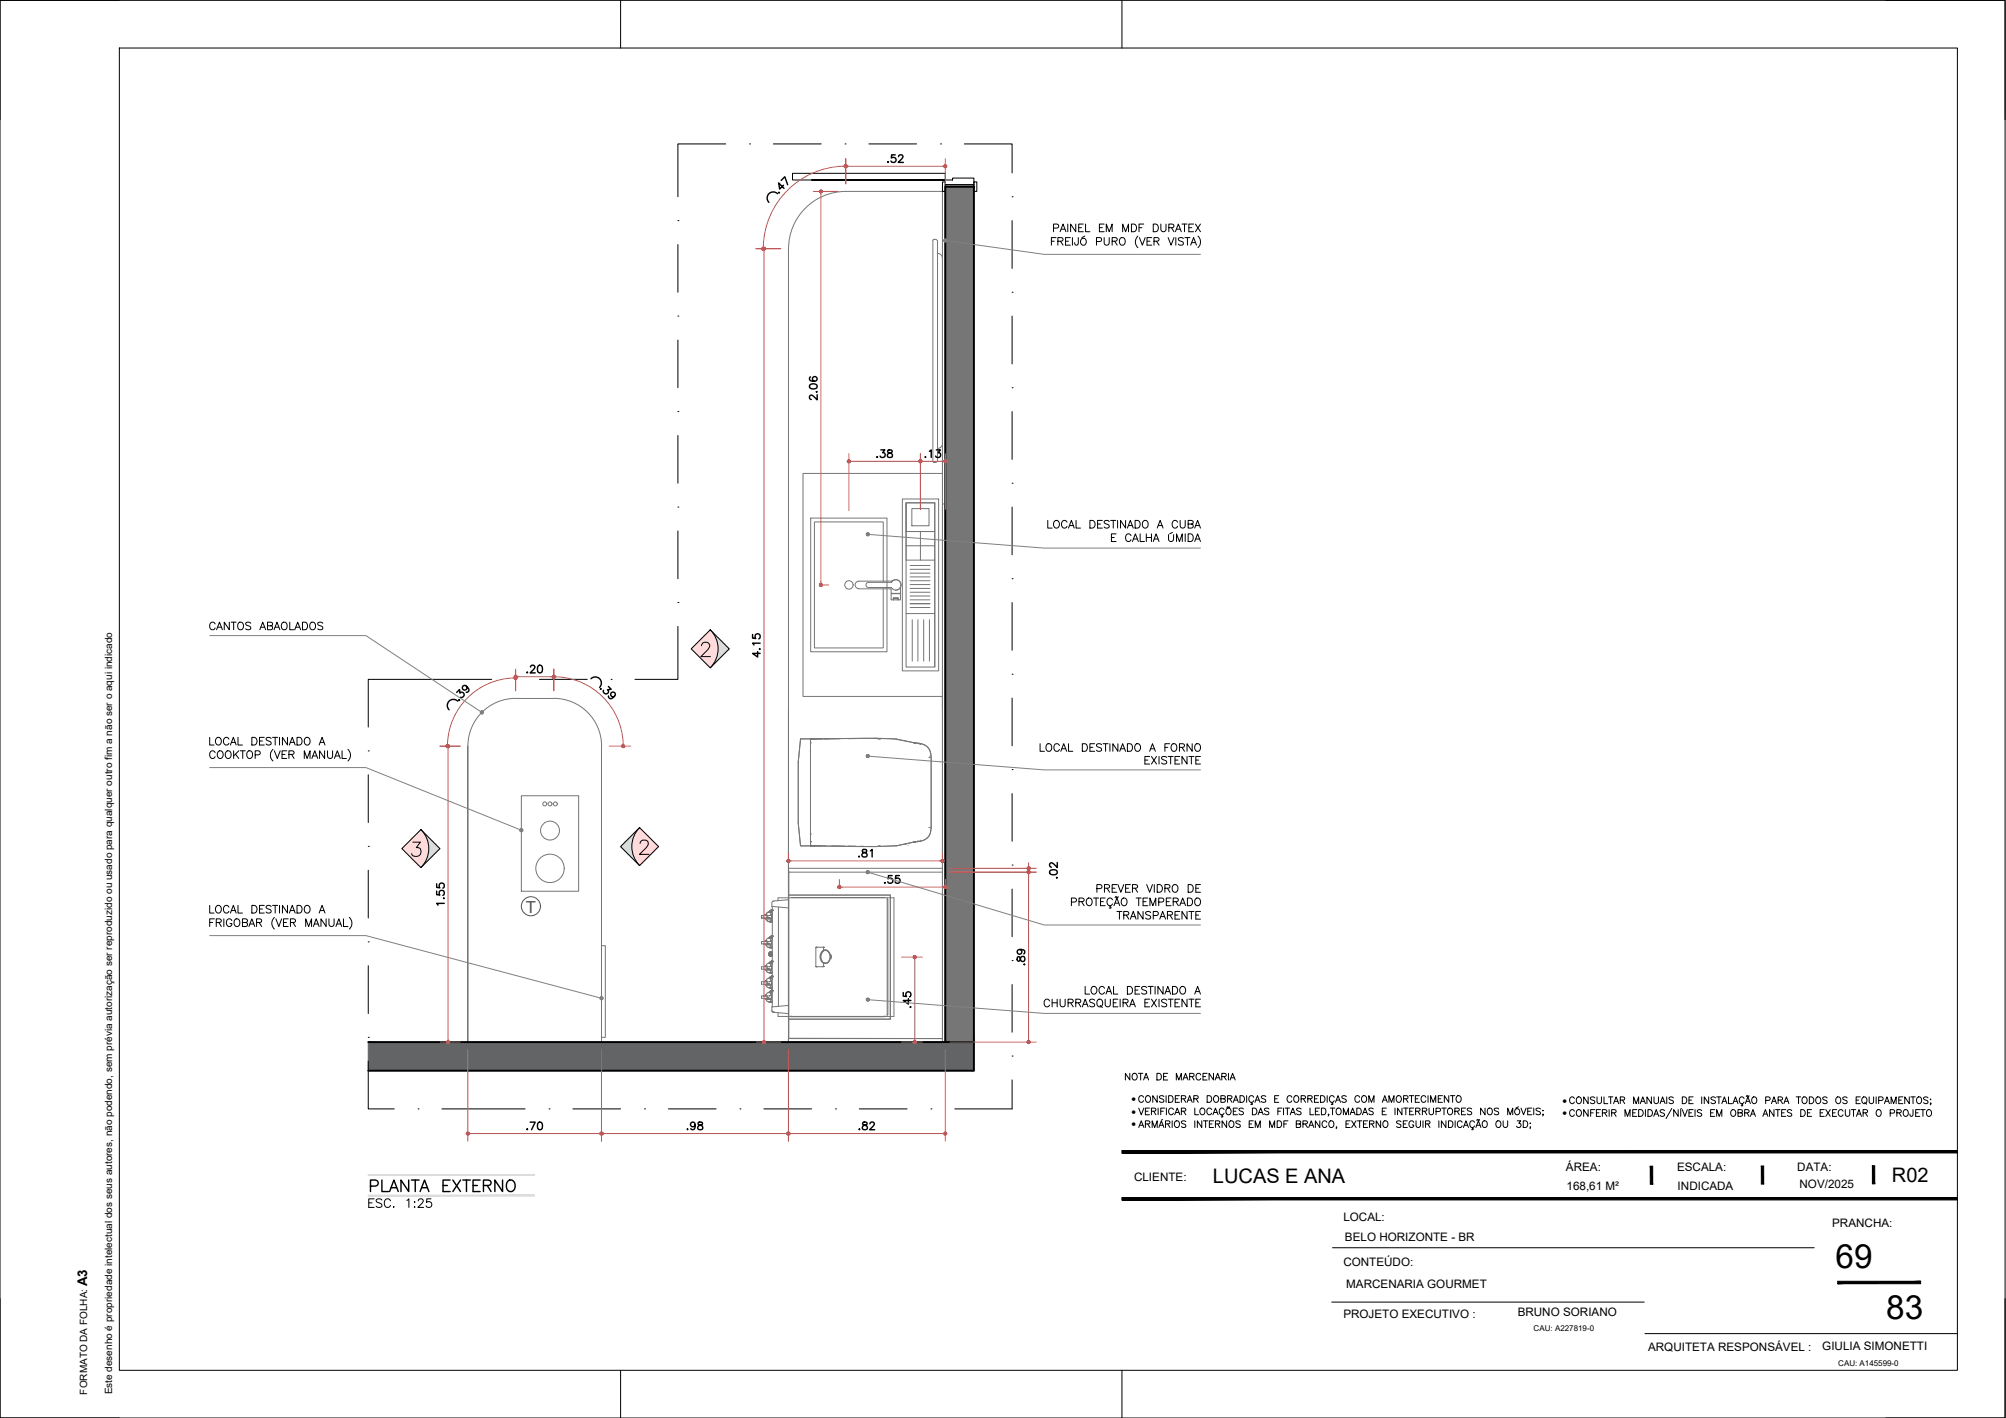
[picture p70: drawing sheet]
<svg xmlns="http://www.w3.org/2000/svg" width="420mm" height="297mm" viewBox="0 0 420 297" stroke-linecap="round" stroke-linejoin="round" font-family="sans-serif">
<defs><g id="words">
<g font-size="7">
<text x="384.5" y="265.6">69</text>
<text x="395.1" y="276.3">83</text>
</g>
<text font-size="5.7" x="76.2" y="250.8">PLANTA EXTERNO</text>
<g font-size="4.9">
<text x="184.9" y="35.3">.52</text>
<text x="172.2" y="85" transform="rotate(-90 172.2 85)">2.06</text>
<text x="109" y="142.2">.20</text>
<text x="160.2" y="139" transform="rotate(-90 160.2 139)">4.15</text>
<text x="184.1" y="186.3">.55</text>
<text x="215.5" y="203.2" transform="rotate(-90 215.5 203.2)">.89</text>
</g>
<g font-size="4.4">
<text x="182.4" y="97">.38</text>
<text x="192.6" y="97">.13</text>
<text x="42.7" y="133">CANTOS ABAOLADOS</text>
<text x="178.5" y="180.6">.81</text>
<text x="93.8" y="190.9" transform="rotate(-90 93.8 190.9)">1.55</text>
<text x="191.6" y="212.4" transform="rotate(-90 191.6 212.4)">.45</text>
<text x="109" y="237.8">.70</text>
<text x="142.9" y="237.8">.98</text>
<text x="178.9" y="237.8">.82</text>
</g>
<g font-size="4.2">
<text x="254.1" y="247.9">LUCAS E ANA</text>
<text x="396.3" y="247.7">R02</text>
</g>
<text font-size="3.5" fill="#139b48" x="110.1" y="191.3">T</text>
<text font-size="2.8" x="18.3" y="269.4" transform="rotate(-90 18.3 269.4)">A3</text>
<g font-size="2.4">
<text x="328" y="245.3">ÁREA:</text>
<text x="351.3" y="245.3">ESCALA:</text>
<text x="376.4" y="245.3">DATA:</text>
<text x="237.5" y="247.3">CLIENTE:</text>
<text x="328.1" y="249.4">168,61 M²</text>
<text x="351.4" y="249.4">INDICADA</text>
<text x="376.9" y="248.9">NOV/2025</text>
<text x="281.4" y="255.9">LOCAL:</text>
<text x="383.8" y="257.1">PRANCHA:</text>
<text x="281.7" y="260">BELO HORIZONTE - BR</text>
<text x="281.4" y="265.1">CONTEÚDO:</text>
<text x="282" y="269.8">MARCENARIA GOURMET</text>
<text x="317.9" y="275.7">BRUNO SORIANO</text>
<text x="281.4" y="276.1">PROJETO EXECUTIVO :</text>
<text x="345.2" y="283">ARQUITETA RESPONSÁVEL :</text>
<text x="381.7" y="282.9">GIULIA SIMONETTI</text>
</g>
<g font-size="2.1">
<text x="237" y="230.9">·</text>
<text x="237" y="233.5">·</text>
<text x="327.3" y="231.2">·</text>
<text x="327.3" y="233.9">·</text>
<text x="237" y="236.2">·</text>
<text x="18.3" y="292.1" transform="rotate(-90 18.3 292.1)">FORMATO DA FOLHA:</text>
<text x="23.5" y="292.1" transform="rotate(-90 23.5 292.1)">Este desenho é propriedade intelectual dos seus autores, não podendo, sem prévia autorização ser reproduzido ou usado para qualquer outro fim a não ser o aqui indicado</text>
</g>
<g font-size="1.7">
<text x="321.2" y="278.9">CAU: A227819-0</text>
<text x="385" y="286.1">CAU: A145599-0</text>
</g>
</g></defs>
<!-- layer: 04-BLO_mobiliario -->
<path d="M198 39.1l6 179.2v-179.2zM198 39.1l6 179.2h-6z" fill="#767676" stroke="#767676" stroke-width=".21"/>
<g fill="none" stroke="#767676" stroke-width=".21">
<path d="M168.7 43.6a12 12 0 0 1 8.5-3.5h20.2v178.2h-32.3v-166.2a12.1 12.1 0 0 1 3.6-8.5zM195.6 50.2h.3M195.6 50.1l-.2 .3v46.3M195.9 50.1l.4 .3 .1 .2v45.8M197.4 40.1h.6v178.2h-.6zM197.4 92.9v-38.8a.99 .99 0 0 0-1-1v40.8M197.4 99.2h-29.2v46.7h29.2v2.8v-2.8M169.8 108.5h16v28h-16zM189 104.5h7.6v36h-7.6zM189.8 105.3h6v34.4h-6zM189.8 105.3v6h6v6h-6v-6M189.8 105.3h6v6h-6z"/>
<path d="M189.8 114.3h6M190.6 118.5h4.2M190.6 119.3h4.2M191 106.5h3.6v3.6h-3.6zM192.8 111.3v6M195.8 117.3v22.4M197.4 105.6h.6v112.7h-32.9v-.7h32.3zM185 121.7v-12.4h-14.4v26.4h14.4v-12.4M186.7 122h-4.8a.54 .54 0 0 0-.5 .5 .54 .54 0 0 0 .5 .6h4.8l.4 .4 .5 .1M186.7 122a1.09 1.09 0 0 1 1.9 0 1.09 1.09 0 0 1-1 1.6M186.7 125.7h.5v-.5h.9v.5l.5-.1v-1.2h-2l.1 1.3M186.8 121.7h-6.9a.79 .79 0 0 0-.8 .8 .79 .79 0 0 0 .8 .8"/>
<path d="M186.8 124.3v.1M186.9 123.3v.1M186.9 121.7h-.1M187.1 125.4h1v.2l-1 .1zM188.1 125.3l-1 .1M188.4 124.3v.1M188.6 123v1.3h-2v-1h-6.7M189.8 128.5h6M190.6 125.7h4.2M190.6 120.1h4.2M190.6 120.8h4.2M190.6 121.7h4.2"/>
<path d="M190.6 122.5h4.2M190.6 123.3h4.2M190.6 124.1h4.2M190.6 124.8h4.2M190.6 127.3h4.2M191.1 129.8v8.7M192.3 129.8v8.7M193.5 129.8v8.7M194.7 129.8v8.7M194.8 126.5h-4.2h4.2M98 156.3v62v-62M108 146.3h8a10 10 0 0 1 10 10v62h-28"/>
<path d="M108 146.3a10 10 0 0 0-10 10M165.1 148.7v64.8h21.4v-26h-21.4M167.7 154.9l-.5 4.6v13l.5 4.6 2.9 .1M167.7 154.8v.1M167.7 154.8l13.3-.1 6.3 .1 4.3 .8a2.89 2.89 0 0 1 3.3 2.3l.1 15.5a2.77 2.77 0 0 1-3.1 2.9 26.8 26.8 0 0 1-9.4 1l-14.8-.1-.5-4.7v-12.8zM169.7 154.8h.1M169.7 157.4h.1M169.7 157.3h.1M169.8 155.6h-.1M169.8 154.8h.1M169.8 154.9h.1M169.8 155.6h.1"/>
<path d="M169.8 157.3v.1M169.8 155.1h.1M169.8 154.8v2.5M169.8 157.4v19.8M169.8 156h-.1M169.8 155.6l-.1 .1M170 154.8l13.4-.2 4.3 .2 3.5 .7M171.9 154.8h1.7M172 154.8h-4.3M172.2 154.8h-2.4M175.9 154.8h-3.3M179.3 154.7h-1.7"/>
<path d="M181.9 154.7h.3M183.5 154.7h.1M183.6 154.7h.1M183.8 154.8h.4M184.3 154.8l.1 .1M191.2 155.5l.3 .1M191.2 155.5l.1 .1M191.3 155.6h.1M191.3 155.6a4 4 0 0 1 3.4 1.4l.3 1.8v14.4a2.73 2.73 0 0 1-2.8 3.1l-.8 .1M191.4 155.6h.1M191.5 155.6h.1M191.5 155.6l.3 .1"/>
<path d="M191.6 155.6h.1M191.6 155.6l.2 .1M191.6 155.6h.3M192.2 155.8h.1M192.6 155.9h.1M194.6 158.6h.1M109.2 166.7h12v20h-12zM169.7 176.3h.1M169.7 175.9l.1 .1M169.8 177.2h-.1M169.8 177.2h.1M169.8 177.1h.1"/>
<path d="M169.8 176.3h.1M169.8 174.7h.1M169.8 176.9h.1M169.8 174.6h-.1M169.8 174.7h-.1M169.8 177.2h3.1M169.8 171.7h.1M170.6 177.2h1.4M170.6 177.2l12.3 .1M170.7 177.2h-.8h.8M174.2 177.2h2.7M189.2 176.9l-1.4 .3-4.4 .1"/>
<path d="M189.2 176.9h.1M189.6 176.8h.1M189.6 176.8l-.4 .1M190.2 177.1h.1M190.4 176.6h.1M190.4 176.6l-.7 .2M191.3 176.4h.1M191.4 176.4h.1M191.4 176.4l-1 .2M191.6 176.3h.1M191.6 176.3l-.2 .1M191.6 176.4h-.2"/>
<path d="M191.8 176.3l-.2 .1M191.9 176.3l-.3 .1M192.2 176.2h.1M192.6 176h.1M194.6 173.3h.1M194.6 173.3v.1M194.6 173.4h.1M126 198.1h.8v19.2h-.8zM159.9 192.3l.5 .2M159.9 197.7l.5 .3M160.4 191.8h.1M160.4 192.3h.1"/>
<path d="M160.4 197.2h.1M160.4 197.7h.1M160.4 197.8h.1M160.4 191.7v.1M160.4 191.6h.1M160.4 192.5l.6 .5M160.4 197h.1M160.4 198l.3 .3 .3 .1M160.4 191.6l-.4 .2M160.4 197l-.4 .2M160.6 192.3h.1M160.6 197.7h.1"/>
<path d="M160.6 197.8h.1M160.7 192.1v.2M160.7 191.8v.3M160.7 197.2v.5M160.7 192.3h.1M160.7 192.1v.1M160.7 192.1h.1M160.7 192.2h.1M160.7 197.8h.1M160.7 197.6v.1M160.7 197.6h.1M160.7 197.7h.1"/>
<path d="M160.8 192.3h.1M160.8 192.3h.2M160.8 197.7h.2M160.8 197.7h.1M160.8 197.7h-.1M161 192.3h.1M161 197.7h.1M161 197.8h.1M161 193l.8 .1M161 198.4l.8 .2M161 191.1h.1M161 191.1l-.3 .1-.3 .4"/>
<path d="M161 191.1l.3 .1 .2 .4M161 196.5l-.3 .1-.3 .4M161 196.5l.3 .1 .2 .4M161 191.1h.4M161 196.5h.4M161 193h.3M161 196.5h.1M161 198.4h.2M161 197.7h.2M161.1 192.3h.1M161.1 197.8h.1M161.1 199.6v.5"/>
<path d="M161.1 199.6h.1M161.1 199.6h.2M161.2 197.7l.3 .3-.2 .3-.3 .1M161.2 191l-.2 .1M161.2 196.4l-.2 .1M161.2 196.4h.1M161.2 199.6h.1M161.2 191h.1M161.2 191.8h-1.7v.5v-.5a1.25 1.25 0 0 0 1.3-.7l1-.5v2.5a1.3 1.3 0 0 1-1.4-.6l-.5-.2h-.4h1.1M161.2 197.2h-1.7v.5h1.1M161.2 192.3h-.2M161.2 192.3h.1"/>
<path d="M161.2 199.6v.4M161.2 199.5h.1M161.2 192.3l.2 .1M161.2 198.4h.2M161.2 191.8h.1M161.2 197.2h.1M161.3 199.6h.1M161.3 191.1l.5 .2M161.3 196.5l.5 .3M161.3 199.5h.1M161.3 199.5v.1M161.3 199.6h.2"/>
<path d="M161.3 199.6h-.2M161.3 199.4v.1M161.3 199.4v.2l-.1-.1M161.3 193h.1M161.3 198.5h.1M161.4 191.7h.1M161.4 197.2h.1M161.4 199.5h-.1M161.4 190.9l-.2 .1M161.4 196.4h-.2M161.4 199.6h-.1M161.4 199.6h.1"/>
<path d="M161.4 192.4l.1 .1M161.4 197.1l-.1 .1M161.4 199.5h.1M161.4 197.1l-.2 .1M161.5 192.5l-.1 .2-.4 .3M161.5 199.5l.1 .2M161.5 199.6h.1M161.5 191.6l-.3 .2M161.5 190.8l-.3 .2M161.5 196.2l-.3 .2M161.5 199.5h.1M161.5 199.5l.2 .3-.1 .3"/>
<path d="M161.5 199.6l.1 .1M161.5 191.6l.1 .2M161.5 190.6h.2l-.1 .1M161.5 190.6l.1 .2M161.5 197l.1 .2M161.5 196.1l.1 .1M161.5 190.6l-.4 .4M161.5 191.6l-.1 .1M161.5 196.1l-.4 .4M161.5 197l-.1 .1M161.5 196.1h.3M161.6 199.7v.4"/>
<path d="M161.6 190.8l-.3 .1M161.6 196.2l-.3 .1M161.6 199.4l.2 .2M161.6 190.5v.1M161.6 190.7v.1M161.6 190.6v.2h.1M161.6 196h.1M161.6 196.2h.1M161.6 196l.1 .2M161.6 191.8v.5h-.4M161.6 191.8l-.1 .7h-1.1M161.6 190.7h.1"/>
<path d="M161.6 197.2v.5h-.4M161.6 197.2l-.1 .8h-1.1M161.6 196.1h.1M161.6 196.1v.1M161.6 199.7l-.1 .4M161.6 190.6h.1M161.6 190.8h.1M161.7 190.6h.1M161.7 190.8h.1M161.7 190.7h.1M161.7 196h.1M161.7 196.1h.1"/>
<path d="M161.7 190.5h.1M161.7 190.6v.1M161.7 190.6h-.1M161.7 196v.2M161.7 196.2h.1M161.7 196l-.1 .1M161.7 196.1h-.1M161.7 190.7v.1M161.7 190.5l-.1 .1M161.7 196h-.1M161.8 191l-.4-.1 .4 .3M161.8 192.8l-.6 .2"/>
<path d="M161.8 192.9l-.5 .3M161.8 190.8h.1M161.8 190.6h.1M161.8 196.4h-.4l.4 .2M161.8 198.2l-.3 .2h-.3M161.8 198.4l-.5 .2M161.8 196.2h.1M161.8 196.1h.1M161.8 190.6v.2M161.8 196.1v.1M161.8 199.6v.1M161.8 198.6v1.4"/>
<path d="M161.8 190.8v.2M161.8 196.2v.2M161.8 192.8v.3M161.8 198.2v.4M161.8 189.9l3.3 .3M161.8 189.9l-.1 .9M161.8 191v1.8M161.8 193.1l-.1 3.1M161.8 196.4v1.8M161.8 199.6h.1M161.8 190.8h-.2M161.8 196.2h-.2"/>
<path d="M161.8 199.4l-.5 .2M163 188.7l-1.2 .1-.1 .2 .1 .9M163 188.7v-.6h24.2v24.8h-24.2v-.8M163 190v20.8M165.1 188.5l-2.1 .2M165.7 188h19.7M170.9 198.5h.1M170.9 198.5v4M170.9 198.4h.1M171 198.4l-.1 .1M171 198.4h.1M171 198.4h1.4"/>
<path d="M172.4 199.2a1.64 1.64 0 0 0 .2 2.5M172.4 198.4h.1M172.4 198.4l.1 .1M172.5 198.5h.1M172.5 199.2a1.5 1.5 0 0 0 .2 2.5M172.5 198.4v.7M172.5 199.1a1.6 1.6 0 0 0 0 2.7M172.5 199.1h.1M172.6 199.1l-.2 .1M172.7 199.1a1.35 1.35 0 0 1 1.1 .9 1.35 1.35 0 0 1-.3 1.4l-.3 .3-.4 .1M172.8 199a1.46 1.46 0 0 1 1.2 1.4 1.46 1.46 0 0 1-1.2 1.4M172.8 199l-.3 .1"/>
<path d="M172.8 199h.2M172.9 199.1h-.3M185.8 188.1v24.4M185.8 188.5h.2v24h-.2M159.9 203l.5 .2M159.9 206.2l.5 .2M159.9 209.1l.5 .3M160 205.6h.1M160.1 208.6h.1M160.4 202.5h.1M160.4 203h.1M160.4 205.7h.1"/>
<path d="M160.4 206.2h.1M160.4 205.6h.1M160.4 208.6h.1M160.4 209.1v.1M160.4 202.4h.1M160.4 203.1h.1M160.4 202.3l-.4 .2M160.4 208.4l-.4 .2M160.4 202.3h.1M160.4 203.2l.3 .4 .3 .1M160.4 205.4h.1M160.4 206.4l.3 .4 .3 .1"/>
<path d="M160.4 209.4l.3 .3 .3 .2M160.4 205.4l-.4 .3M160.4 208.4h.1M160.6 203h.1M160.6 206.2h.1M160.6 209.1v.1M160.6 209.1h.1M160.6 203.1h.1M160.6 209.2h.1M160.7 202.8v.2M160.7 205.9v.3M160.7 208.9v.2"/>
<path d="M160.7 203h.1M160.7 202.5v.3M160.7 206.2h.1M160.7 205.7v.2M160.7 208.6v.3M160.7 202.7v.3M160.7 202.9h.1M160.7 202.8h.1M160.7 205.9v.1M160.7 206h.1M160.7 206.1h.1M160.7 208.9h.1"/>
<path d="M160.7 209v.1M160.7 209h.1M160.7 209.1h.1M160.7 206.1v.1M160.7 203.1h.1M160.7 209.2h.1M160.7 209.1l.1 .1M160.8 203h.1M160.8 206.2h.1M160.8 203h.2M160.8 206.2h.2M160.8 209.1h.2"/>
<path d="M160.8 209.1h.1M161 203h.1M161 206.2h.1M161 209.1h.1M161 203.1h.1M161 209.1v.1M161 203.7l.8 .2M161 206.9l.8 .1M161 209.9l.8 .1M161 201.8h.1M161 204.9h.1M161 201.8l-.3 .1-.3 .4"/>
<path d="M161 201.8l.3 .1 .2 .4M161 204.9l-.3 .2-.3 .3M161 204.9l.3 .2 .2 .3M161 207.9l-.6 .5M161 207.9l.3 .2 .2 .3M161 201.8h.4M161 204.9h.4M161 207.9h.4M161 203.7h.3M161 206.9h.3M161 209.9h.3M161 207.9h.1"/>
<path d="M161 203l.5 .2-.2 .4-.3 .1M161 206.2h.3M161 209.1l.2 .1M161 209.2h.1M161.1 200.1h.1M161.1 203.1h.1M161.1 209.2h.1M161.2 200.1h.1M161.2 201.7l-.2 .1M161.2 204.8l-.2 .1M161.2 207.8l-.2 .1M161.2 207.8h.1"/>
<path d="M161.2 200.1v.1M161.2 200.1h-.1l.1 .1M161.2 200.2h.1M161.2 200.1h-.1M161.2 200.2v.1M161.2 205.6l-1.7 .1v.5h1.1M161.2 202.5h.1M161.2 201.7h.1M161.2 205.6h.1M161.2 204.8h.1M161.2 200.3h.1M161.2 200v.1"/>
<path d="M161.2 209.2l.3 .1M161.2 200h.1M161.2 200l.1 .1M161.2 202.5h-1.7v.5h1.1M161.3 200.3h.1M161.3 200.3h-.1M161.3 200.2h.1M161.3 201.8l.5 .2M161.3 200.1h.1M161.3 204.9l.5 .3M161.3 207.9l.5 .3M161.3 200.1h.2"/>
<path d="M161.3 200v.1M161.3 200.2v.1M161.3 200.1v.1M161.3 200.1h-.2M161.3 206.2l.1 .1M161.3 206.9h.1M161.3 203.7h.1M161.3 209.9h.1M161.3 200h.1M161.3 200.1l.2 .1M161.3 203.8h.1M161.3 200.2l.2 .1"/>
<path d="M161.3 200l.1 .1M161.4 202.4h.1M161.4 206.3l.1 .1-.1 .2-.4 .3M161.4 205.6h.1M161.4 208.6h.1M161.4 205.6h-.2M161.4 201.6l-.2 .1M161.4 204.8h-.2M161.4 207.8h-.2M161.4 200.1h.1M161.4 202.4l-.1 .1M161.4 202.4l-.2 .1"/>
<path d="M161.4 200l.1 .1M161.4 205.5l-.1 .1M161.5 200.1h.1M161.5 207.6l-.2 .1M161.5 208.5l-.3 .1h-1.7v.5h1.1M161.5 202.3l-.1 .1M161.5 201.5l-.3 .2M161.5 204.6l-.3 .2M161.5 200h.1M161.5 200.2h.1M161.5 200l.1 .1M161.5 208.5h-.1"/>
<path d="M161.5 200.1h-.1M161.5 208.4v.1M161.5 208.4h.1M161.5 209.3v.1M161.5 202.3l.1 .2M161.5 201.3l.1 .2M161.5 205.4l.1 .3M161.5 204.5l.1 .1M161.5 209.4l-.2 .3-.3 .2M161.5 208.4l.1 .2M161.5 207.5l.1 .1M161.5 200.1v.1"/>
<path d="M161.5 201.3l-.4 .4M161.5 201.3h.3M161.5 204.5l-.4 .4M161.5 205.4l-.1 .2M161.5 204.5h.3M161.5 207.5l-.4 .3M161.5 207.5h.3M161.6 200.1h.1M161.6 201.5l-.3 .1M161.6 200.1h-.1M161.6 204.6l-.3 .2M161.6 207.6l-.4 .2"/>
<path d="M161.6 201.5h.1M161.6 204.6h.1M161.6 207.6h.1M161.6 200.2h-.1M161.6 202.5v.5h-.4M161.6 202.5l-.1 .7h-1.1M161.6 201.4v.1M161.6 201.4h.1M161.6 205.7v.5h-.4M161.6 205.7l-.1 .7h-1.1M161.6 204.5v.1M161.6 208.6v.5l-.4 .1"/>
<path d="M161.6 208.6l-.1 .8h-1.1M161.6 207.5v.1M161.6 207.5h.1M161.6 200.1v.1M161.6 200.2h-.2M161.6 204.5h.1M161.6 201.3h.1M161.6 204.4h.1M161.6 207.4h.1M161.7 201.3h.1M161.7 201.5h.1M161.7 201.4h.1"/>
<path d="M161.7 201.3l-.1 .2h.1M161.7 204.4h.1M161.7 204.6h.1M161.7 204.5v.1M161.7 204.4l-.1 .3 .1-.1M161.7 207.6h.1M161.7 207.5h.1M161.7 211.7v.2M161.7 201.2v.1M161.7 201.3v.2M161.7 201.2l-.1 .1M161.7 201.3h-.1"/>
<path d="M161.7 201.3l-.1 .1M161.7 204.4v.2M161.7 204.6v.1M161.7 204.4h-.1M161.7 204.4l-.1 .1M161.7 204.5h-.1M161.7 204.5h.1M161.7 207.4h.1M161.7 207.5v.1M161.7 207.6v.1M161.7 207.4h-.1M161.7 207.4h-.1l.1 .1"/>
<path d="M161.7 207.4l-.1 .3 .1-.1M161.7 204.6h-.1M161.7 211.9h.1M161.8 210.9l-.1 .8 .6 .4M161.8 201.7l-.4-.1 .4 .3M161.8 203.5l-.6 .2M161.8 203.7l-.5 .2M161.8 201.5h.1M161.8 201.3h.1M161.8 200l-.3 .3h.3M161.8 204.8h-.4l.4 .2M161.8 206.6l-.6 .3"/>
<path d="M161.8 206.8l-.5 .2M161.8 204.6h.1M161.8 204.5h.1M161.8 207.8h-.4l.4 .2M161.8 209.6l-.6 .3M161.8 209.8l-.5 .2M161.8 207.6h.1M161.8 207.5h.1M161.8 201.3v.2M161.8 204.5v.1M161.8 207.5v.1M161.8 206.6v.4"/>
<path d="M161.8 204.6v.2M161.8 205v1.6M161.8 207.6v.2M161.8 203.9v.7M161.8 209.6v.4M161.8 201.7v2.2M161.8 201.5v.2M161.8 200v1.5M161.8 211.9l.5 .2M161.8 204.8v.2M161.8 207l-.1 .6M161.8 207.8v1.8"/>
<path d="M161.8 210v.9M162.3 212.1l2.8 .2M165.1 210.6l-3.3 .3M165.1 217.5l32.3 .1v.7h-32.3zM165.7 212.9h.1M165.7 213h19.6M170.9 202.5h.1M172.4 202.5h.1M172.5 202.4h.1M172.5 201.7v.8h-1.6M172.5 201.8h.3M172.6 201.7l.2 .1"/>
<path d="M172.7 201.7l.2 .1M172.8 201.8h.2M174.1 200v.8M185.1 212.9h.1M185.2 212.9h.1M185.3 212.9h.1M185.8 212.5v.4"/>
<circle cx="177.8" cy="122.5" r=".88"/>
<circle cx="114.1" cy="168.4" r=".41"/>
<circle cx="115.2" cy="174" r="1.98"/>
<circle cx="115.2" cy="168.4" r=".41"/>
<circle cx="116.3" cy="168.4" r=".41"/>
<circle cx="115.2" cy="181.9" r="2.97"/>
</g>
<!-- layer: 02-PRJ_parede -->
<path d="M198 39.1h6v179.2h-6zM77.1 218.3h126.9v6h-126.9" fill="none" stroke="#000" stroke-width=".4"/>
<!-- layer: 04-BLO_mobiliario -->
<path d="M77.1 218.3l126.9 6v-6zM77.1 218.3l126.9 6h-126.9z" fill="#636466" stroke="#636466" stroke-width=".21"/>
<!-- layer: 02-PRJ_esquadrias -->
<path d="M170 37.7h28v-1.4h-32v1.4h32M197.4 38.1h.6v2h-.6zM198 37.7h1.5v-.4h4.5v1.4h-6zM198 38.7h6v.4h-6zM204 38.1h.6v2h-.6z" fill="none" stroke="#000" stroke-width=".21"/>
<!-- layer: 02-PRJ_tracejado -->
<g fill="none" stroke="#000" stroke-width=".21">
<path d="M152 30.1h-10v11.1M157 30.1h.1M162 30.1h10M177 30.1h.1M182 30.1h10M197 30.1h.1M202 30.1h10v6.1M142 46.2h.1M142 51.2v10M212 41.2h.1M212 46.2v10M142 66.2h.1"/>
<path d="M142 71.2v10M212 61.2h.1M212 66.2v10M142 86.2h.1M142 91.2v10M212 81.2h.1M212 86.2v10M142 106.2h.1M142 111.2v10M212 101.2h.1M212 106.2v10M142 131.2v11.1h-9"/>
<path d="M142 126.2h.1M212 121.2h.1M212 126.2v10M77.1 157.3h.1M103 142.3h-25.9v10M113 142.3h10M128 142.3h.1M212 141.2h.1M212 146.2v10M77.1 177.3h.1M77.1 162.3v10M212 161.2h.1"/>
<path d="M212 166.2v10M77.1 197.3h.1M77.1 182.3v10M212 181.2h.1M212 186.2v10M77.1 217.3h.1M77.1 202.3v10M212 206.2v10M77.1 222.3v10h5.5M87.6 232.3h.1M92.6 232.3h17.4M115 232.3h.1"/>
<path d="M120 232.3h10M135 232.3h.1M140 232.3h10M155 232.3h.1M160 232.3h10M175 232.3h.1M180 232.3h10M195 232.3h.1M212 221.2h.1M212 226.2v6.1h-12"/>
</g>
<!-- layer: ARQ-TEXTO -->
<g fill="#dcdcdc" stroke="#dcdcdc" stroke-width=".21">
<path d="M77.1 246v.2l34.8-.2zM77.1 246.2l34.8-.2v.2z"/>
<path d="M77.1 250.3v.3l34.8-.3zM77.1 250.6l34.8-.3v.3z"/>
</g>
<g fill="none" stroke="#000" stroke-width=".21">
<path d="M146.9 135.3l.3-.6 .9-.2a.74 .74 0 0 1 .4 1.2l-1.7 1.8h2M86.5 176.4h1.6l-.9 1.2a.96 .96 0 0 1 1 1 .96 .96 0 0 1-1.3 .8l-.4-.1-.3-.5M134.1 176.7l.1-.4a.98 .98 0 0 1 1.3-.2 .74 .74 0 0 1 .2 1l-1.8 1.9h2M236.6 224.8v1.4l-.9-1.4v1.4M237.2 225.1a.66 .66 0 0 1 1 .1 .66 .66 0 0 1-.3 1 .67 .67 0 0 1-.8-.3 .67 .67 0 0 1 .1-.8zM238.4 224.8h1M238.5 232.1l.5 1.4 .6-1.4M238.5 236.2l.5-1.4 .6 1.4M238.7 235.7h.7M238.9 224.8v1.4M239.5 226.2l.6-1.4 .5 1.4M239.5 229.9a.52 .52 0 0 0-.6-.4 .52 .52 0 0 0-.4 .5v.4a.52 .52 0 0 0 .4 .5 .52 .52 0 0 0 .6-.3"/>
<path d="M239.7 225.8h.7M239.9 235.4h.8l.2-.4-.4-.2h-.6v1.4M239.9 232.8h.6M240.1 229.7l.1-.1a.66 .66 0 0 1 .8 .6 .66 .66 0 0 1-.8 .7l-.3-.5zM240.4 235.4l.5 .8M240.8 232.1h-.9v1.4h.9M241.2 232.8l.8-.1v-.5l-.8-.1v1.4M241.3 236.2v-1.4l.6 1.4 .5-1.4v1.4M241.6 232.8l.5 .7M242.3 224.8h.5a.75 .75 0 0 1 .5 .7 .75 .75 0 0 1-.5 .7h-.5zM242.4 229.5v1.4l-1-1.4v1.4M242.6 232.1v1.4"/>
<path d="M242.7 236.2l.5-1.4 .6 1.4M242.9 235.7h.7M243.1 232.8h.5M243.5 234.5l-.3 .1M243.7 225.5h.5M243.8 229.7l-.4-.2-.6 .2 .2 .3 .7 .4 .1 .3-.2 .2h-.4l-.4-.2M244 232.1h-.9v1.4M244.1 235.4h.8l.1-.5-.9-.1v1.4M244.2 229.5v1.4M244.3 232.1v1.4M244.6 224.8h-.9v1.4h.9M244.6 235.4l.4 .8"/>
<path d="M244.8 229.5h.4a.75 .75 0 0 1 .5 .7 .75 .75 0 0 1-.5 .7h-.4zM245.5 234.8v1.4M245.8 232.4a.53 .53 0 0 0-.6-.3 .53 .53 0 0 0-.4 .5v.4a.52 .52 0 0 0 .4 .5 .52 .52 0 0 0 .6-.3M246 233.5l.6-1.4 .5 1.4M246.1 235l.2-.1a.65 .65 0 0 1 .8 .6 .65 .65 0 0 1-.8 .6l-.3-.4zM246.2 230.2h.5M246.3 233.1h.6M246.4 226.2v-1.4l.5 1.4 .5-1.4v1.4M247 229.5h-.8v1.4h.8M247.4 230.2l.8-.1 .1-.5-.9-.1v1.4M247.4 232.8l.8-.1 .1-.5-.9-.1v1.4M247.8 226.2l.5-1.4 .5 1.4"/>
<path d="M247.9 230.2l.5 .7M247.9 232.8l.5 .7M248 225.8h.6M248.4 235l-.3-.2-.7 .2 .1 .3 .8 .4 .1 .3-.2 .1-.4 .1-.4-.2M248.6 230.9l.6-1.4 .5 1.4M248.8 230.4h.7M249.2 225.5h.8v-.5l-.8-.2v1.4M249.6 225.5l.5 .7M250 230.2l.8-.1 .1-.5-.9-.1v1.4M250.3 232.1v1.4h.7M250.3 234.8v1.4M250.5 230.2l.5 .7"/>
<path d="M251.4 232.3l.2-.1a.65 .65 0 0 1 .8 .6 .65 .65 0 0 1-.8 .7l-.3-.5zM251.5 225.2a.57 .57 0 0 0-.8-.3 .57 .57 0 0 0-.2 .8 .51 .51 0 0 0 .4 .5 .51 .51 0 0 0 .6-.3M251.7 234.8v1.4l-.9-1.4v1.4M252 225.5h.5M252.1 234.8h.9M252.5 234.8v1.4M252.8 224.8h-.8v1.4h.8M252.8 229.5h.5a.73 .73 0 0 1 .5 .7 .73 .73 0 0 1-.5 .7h-.5zM253.3 235.4h.6M253.8 232.4a.53 .53 0 0 0-.6-.3 .53 .53 0 0 0-.4 .5v.4a.52 .52 0 0 0 .4 .5 .52 .52 0 0 0 .6-.3M254 233.5l.6-1.4 .5 1.4M254.2 224.8v1.4l-1-1.4v1.4"/>
<path d="M254.2 234.8h-.9v1.4h.9M254.3 233.1h.6M254.3 229.7l.1-.1a.66 .66 0 0 1 .9 .6 .66 .66 0 0 1-.9 .7l-.2-.5zM254.5 226.2l.5-1.4 .6 1.4M254.6 235.4h.8v-.5l-.8-.1v1.4M254.7 225.8h.7M255 235.4l.5 .8M255.7 230.2l.8-.1 .1-.5-.9-.1v1.4l.9-.1v-.4l-.3-.2M255.9 225.5h.8l.1-.5-.9-.2v1.4M255.9 233.5l.2 .4h-.3M256.4 232.4a.51 .51 0 0 0-.6-.3 .51 .51 0 0 0-.4 .5v.4a.51 .51 0 0 0 .4 .5 .51 .51 0 0 0 .6-.3M256.4 225.5l.4 .7"/>
<path d="M256.9 232.3l.1-.1a.66 .66 0 0 1 .9 .6 .66 .66 0 0 1-.9 .7l-.2-.5zM256.9 234.8v1.4l-.9-1.4v1.4M257.1 230.2l.8-.1 .1-.5-.9-.1v1.4M257.3 224.8v1.4M257.5 232l-.4-.1-.1 .1M257.5 235l.1-.1a.66 .66 0 0 1 .9 .6 .66 .66 0 0 1-.9 .6l-.2-.4zM257.6 231.8l-.1 .2M257.6 230.2l.4 .7M257.6 226.2l.6-1.4 .5 1.4M257.9 225.8h.6M258.3 230.9l.5-1.4 .6 1.4M258.3 232.8h.5"/>
<path d="M258.5 230.4h.7M259.2 232.1h-.9v1.4h.9M259.7 229.5h.5a.75 .75 0 0 1 .5 .7 .75 .75 0 0 1-.5 .7h-.5zM259.8 235l-.4-.2-.6 .2 .2 .3 .7 .4 .1 .3-.1 .1-.5 .1-.4-.2M260.4 232.3l-.3-.2-.6 .2 .2 .3 .7 .4v.3l-.1 .2h-.5l-.3-.2M261.1 229.5v1.4M261.6 235.4h.6M262.1 230.9l.2 .4h-.3M262.3 232.1h.5a.75 .75 0 0 1 .5 .7 .75 .75 0 0 1-.5 .7h-.5zM262.5 234.8h-.9v1.4h.9M262.6 229.9a.51 .51 0 0 0-.6-.4 .51 .51 0 0 0-.4 .5v.4a.51 .51 0 0 0 .4 .5 .51 .51 0 0 0 .6-.3M262.8 230.9l.6-1.4 .5 1.4"/>
<path d="M262.9 236.2v-1.4l.5 1.4 .6-1.4v1.4M263 230.4h.7M263.5 233.5l.6-1.4 .5 1.4M263.7 233.1h.7M265.1 229.7l-.3-.2-.6 .2 .1 .3 .7 .4 .1 .3-.1 .2h-.5l-.3-.2M265.8 232.3l-.3-.2-.7 .2 .1 .3 .8 .4 .1 .3-.2 .2h-.4l-.4-.2M265.9 236.2v-1.4l.5 1.4 .6-1.4v1.4M267 230.2h.5M267.5 234.8h.5a.75 .75 0 0 1 .5 .7 .75 .75 0 0 1-.5 .7h-.5zM267.7 232.8h.5M267.8 229.5h-.8v1.4h.8M268.5 232.1h-.8v1.4"/>
<path d="M268.8 232.1v1.4M268.9 235.4h.6M269.2 232.1h.9M269.6 232.1v1.4M269.8 234.8h-.9v1.4M270.2 233.5l.6-1.4 .5 1.4M270.4 233.1h.7M270.6 229.9a.51 .51 0 0 0-.6-.4 .51 .51 0 0 0-.4 .5v.4a.51 .51 0 0 0 .4 .5 .51 .51 0 0 0 .6-.3M271.1 229.7l.2-.1a.65 .65 0 0 1 .8 .6 .65 .65 0 0 1-.8 .7l-.3-.5zM271.5 235.4h.8l.1-.5-.9-.1v1.4l.8-.1 .1-.4-.3-.3M272.5 230.2l.8-.1 .2-.3-.4-.3h-.6v1.4M272.5 232.3l-.3-.2-.6 .2 .1 .3 .7 .3 .1 .4-.3 .2-.6-.2"/>
<path d="M272.9 235.4h.8l.2-.4-.4-.2h-.6v1.4M273 230.2l.5 .7M273.4 235.4l.5 .8M273.9 230.2l.8-.1 .1-.2v-.3l-.9-.1v1.4M274.1 236.2l.5-1.4 .6 1.4M274.3 235.7h.7M274.4 232.1v1.4h.8M274.4 230.2l.4 .7M275.3 230.2h.5M275.5 232.8h.5M276.2 229.5h-.9v1.4h.9M276.4 232.1h-.9v1.4h.9"/>
<path d="M276.4 234.8v1.4l-.9-1.4v1.4M276.6 229.5h.5a.75 .75 0 0 1 .4 .7 .75 .75 0 0 1-.4 .7h-.5zM276.8 232.1h.4a.75 .75 0 0 1 .5 .7 .75 .75 0 0 1-.5 .7h-.4zM277.9 235.1a.53 .53 0 0 0-.6-.3 .53 .53 0 0 0-.4 .5v.4a.52 .52 0 0 0 .4 .5 .52 .52 0 0 0 .6-.4M278 229.5v1.4M278.3 233.5h-.1h.1l-.1 .3M278.6 234.9a.66 .66 0 0 1 .8 .6 .66 .66 0 0 1-.8 .6l-.3-.4 .1-.6zM278.6 232.1h1M279 230.9l.2 .4h-.4M279.1 232.1v1.4M279.4 229.9a.51 .51 0 0 0-.5-.4 .51 .51 0 0 0-.5 .5v.4a.51 .51 0 0 0 .5 .5 .51 .51 0 0 0 .5-.3M279.7 230.9l.5-1.4 .6 1.4"/>
<path d="M279.9 230.4h.7M280 232.3l.1-.1a.65 .65 0 0 1 .8 .6 .65 .65 0 0 1-.8 .7l-.3-.5zM280 236.1h-.2h.2l-.2 .3M281.4 233.5v-1.4l.5 1.4 .5-1.4v1.4M281.9 235.4h.5M282 229.7l-.4-.2-.5 .2 .1 .3 .8 .5v.2l-.4 .2-.5-.2M282.8 233.5l.5-1.4 .5 1.4M282.8 234.8h-.9v1.4h.9M283 233.1h.7M283.1 234.8l.9 1.4M284 234.8l-.9 1.4M284.2 232.1h.4a.75 .75 0 0 1 .5 .7 .75 .75 0 0 1-.5 .7h-.4z"/>
<path d="M284.3 234.8h.9M284.8 229.9a.51 .51 0 0 0-.6-.4 .51 .51 0 0 0-.4 .5v.4a.51 .51 0 0 0 .4 .5 .51 .51 0 0 0 .6-.3M284.8 234.8v1.4M285.3 229.7l.2-.1a.65 .65 0 0 1 .8 .6 .65 .65 0 0 1-.8 .7l-.3-.5zM285.4 233.5l.5-1.4 .5 1.4M285.6 233.1h.6M285.6 235.4h.5M286.4 234.8h-.8v1.4h.8M286.7 230.9v-1.4l.6 1.4 .5-1.4v1.4M286.9 235.4h.7l.2-.2-.1-.3-.8-.1v1.4M287.3 235.4l.5 .8M287.6 232.3l-.3-.2-.6 .2 .2 .3 .7 .4v.3l-.1 .2h-.5l-.3-.2"/>
<path d="M289.2 234.8v1.4l-1-1.4v1.4M289.5 230.9l.5-1.4 .6 1.4M289.5 232.8h.5M289.7 230.4h.7M289.8 235l.1-.1a.65 .65 0 0 1 .8 .6 .65 .65 0 0 1-.8 .6l-.3-.4zM290.4 232.1h-.9v1.4h.9M290.9 230.9v-1.4l.5 1.4 .6-1.4v1.4M292.2 232.1v1.4M292.6 229.7l.1-.1a.66 .66 0 0 1 .8 .6 .66 .66 0 0 1-.8 .7l-.3-.5zM293.4 235l-.3-.2-.6 .2 .2 .3 .7 .4v.3l-.1 .1-.5 .1-.3-.2M293.6 232.1v1.4l-.9-1.4v1.4M293.9 235.4h.5"/>
<path d="M294 230.2l.8-.1 .1-.2v-.3l-.9-.1v1.4M294 232.1h.9M294.4 230.2l.5 .7M294.4 232.1v1.4M294.8 234.8h-.9v1.4h.9M295.2 229.5h.9M295.3 232.8h.5M295.6 229.5v1.4M296.1 232.1h-.8v1.4h.8M296.1 235.1a.51 .51 0 0 0-.6-.3 .51 .51 0 0 0-.4 .5v.4a.5 .5 0 0 0 .5 .5 .5 .5 0 0 0 .5-.5h-.3M296.4 230.2h.6M296.5 232.8l.8-.1 .1-.5-.9-.1v1.4"/>
<path d="M296.6 234.8v1l.4 .4 .3-.1 .2-.3v-1M297 232.8l.4 .7M297.3 229.5h-.9v1.4h.9M297.9 232.8l.8-.1 .2-.3-.4-.3h-.6v1.4M298 234.8v1.4M298.4 232.8l.5 .7M298.6 235.4h.8v-.5l-.8-.1v1.4M298.6 229.9a.51 .51 0 0 0-.5-.4 .51 .51 0 0 0-.5 .5v.4a.51 .51 0 0 0 .5 .5 .51 .51 0 0 0 .5-.3M299 235.4l.5 .8M299.1 229.5v1.4M299.3 232.1v1l.2 .4h.2l.5-.2v-1.2M299.6 230.9v-1.4l.6 1.4 .5-1.4v1.4"/>
<path d="M300.8 232.8h.8v-.6l-.8-.1v1.4M301.2 230.2h.6M301.4 234.8v1.4M302 232.1h.9M302.1 229.5h-.9v1.4h.9M302.5 232.1v1.4M302.9 234.8v1.4l-1-1.4v1.4M303.3 232.3l.1-.1a.66 .66 0 0 1 .9 .6 .66 .66 0 0 1-.9 .7l-.2-.5zM303.4 234.8h.4a.75 .75 0 0 1 .5 .7 .75 .75 0 0 1-.5 .7h-.4zM303.4 229.5v1.4l-.9-1.4v1.4M303.8 229.5h.9M304.2 229.5v1.4"/>
<path d="M304.7 232.8l.8-.1 .1-.5-.9-.1v1.4M304.8 234.8v1.4M305.1 229.7l.1-.1a.66 .66 0 0 1 .9 .6 .66 .66 0 0 1-.9 .7l-.2-.5zM305.2 232.8l.4 .7M306.1 232.8h.5M306.2 235.1a.51 .51 0 0 0-.5-.3 .51 .51 0 0 0-.5 .5v.4a.51 .51 0 0 0 .5 .5 .51 .51 0 0 0 .5-.4M306.5 236.2l.5-1.4 .6 1.4M306.7 235.7h.7M307 232.1h-.9v1.4h.9M308.3 232.3l-.4-.2-.6 .2 .1 .3 .7 .3 .2 .2v.2l-.4 .2-.6-.2M308.4 236.2l.2 .4h-.3M308.8 235.1a.51 .51 0 0 0-.5-.3 .51 .51 0 0 0-.5 .5v.4a.51 .51 0 0 0 .5 .5 .51 .51 0 0 0 .5-.4"/>
<path d="M309.1 236.2l.5-1.4 .6 1.4M309.3 235.7h.7M309.4 234.6l-.1 .1M309.9 234.5l-.2 .2-.3-.1M310.6 235l.1-.1a.66 .66 0 0 1 .8 .6 .66 .66 0 0 1-.8 .6l-.2-.4zM311 232.1v1.4l-.9-1.4v1.4M311.6 232.3l.2-.1a.65 .65 0 0 1 .8 .6 .65 .65 0 0 1-.8 .7l-.3-.5zM313.4 235l.2-.1a.65 .65 0 0 1 .8 .6 .65 .65 0 0 1-.8 .6l-.3-.4zM313.9 232.3l-.3-.2-.6 .2v.3l.8 .4 .1 .3-.1 .2h-.5l-.3-.2M314.8 234.8v1l.4 .4 .4-.1 .2-.3v-1M315.8 233.5v-1.4l.5 1.4 .5-1.4v1.4M317.8 234.8h.7l-.4 .5a.46 .46 0 0 1 .4 .8 .46 .46 0 0 1-.9-.2"/>
<path d="M318.1 231.8l-.6 .3M318.6 232.1l.5 1.4 .5-1.4M319 234.8h.5a.75 .75 0 0 1 .5 .7 .75 .75 0 0 1-.5 .7h-.5zM320 232.8h.5M320.4 235.3h.2zM320.6 236.1h-.2h.2l-.2 .3M320.8 232.1h-.8v1.4h.8M321.2 232.1v1.4M322.6 232.3l-.3-.2-.6 .2 .1 .3 .8 .4v.3l-.1 .2h-.4l-.4-.2M323.1 232.6h.1zM323.2 233.5h-.1h.1l-.1 .3M329.8 230.1a.57 .57 0 0 0-.8-.3 .57 .57 0 0 0-.2 .8 .51 .51 0 0 0 .4 .6 .51 .51 0 0 0 .6-.3"/>
<path d="M329.8 232.8a.57 .57 0 0 0-.8-.3 .57 .57 0 0 0-.2 .8 .51 .51 0 0 0 .4 .6 .51 .51 0 0 0 .6-.4M330.3 230a.66 .66 0 0 1 1 .2 .66 .66 0 0 1-.3 .9 .67 .67 0 0 1-.8-.3 .67 .67 0 0 1 .1-.8zM330.3 232.6a.66 .66 0 0 1 1 .2 .66 .66 0 0 1-.3 1 .67 .67 0 0 1-.8-.3 .67 .67 0 0 1 .1-.9zM332.6 229.8v1.4l-.9-1.4v1.4M332.6 232.4v1.5l-.9-1.5v1.5M333.2 233.1h.5M334 230a.46 .46 0 0 0-.5-.2 .46 .46 0 0 0-.3 .4l.7 .4 .1 .4a.59 .59 0 0 1-.9 0M334 232.4h-.8v1.5M334.4 233.1h.5M334.5 229.8v1l.4 .4 .5-.2v-1.2M335.2 232.4h-.8v1.5h.8M335.6 233.1h.8l.2-.4-.4-.3h-.6v1.5"/>
<path d="M336 229.8v1.4h.8M336.1 233.1l.5 .8M336.9 229.8h.9M337 232.4v1.5M337.4 229.8v1.4M337.6 233.1h.8v-.5l-.8-.2v1.5M338 231.2l.5-1.4 .5 1.4M338 233.1l.5 .8M338.2 230.7h.6M339.4 230.4h.8v-.5l-.8-.1v1.4M339.8 230.4l.5 .8M340.4 233.9v-1.5l.5 1.5 .5-1.5v1.5"/>
<path d="M342 233.1h.5M342.2 231.2v-1.4l.5 1.4 .5-1.4v1.4M342.8 232.4h-.8v1.5h.8M343.2 232.4h.5a.76 .76 0 0 1 .5 .7 .76 .76 0 0 1-.5 .8h-.5zM343.6 231.2l.5-1.4 .5 1.4M343.8 230.7h.6M344.6 232.4v1.5M345.2 232.4h.4a.76 .76 0 0 1 .5 .7 .76 .76 0 0 1-.5 .8h-.4zM345.9 229.8v1.4l-.9-1.4v1.4M346.4 233.9l.5-1.5 .5 1.5M346.4 229.8v1l.4 .4 .5-.2 .1-1.2M346.6 233.4h.6"/>
<path d="M347.7 231.2l.5-1.4 .6 1.4M347.9 230.7h.7M348.6 232.6a.51 .51 0 0 0-.5-.2 .51 .51 0 0 0-.4 .4l.1 .2 .7 .2 .1 .4a.59 .59 0 0 1-.9 0M349.1 229.8v1.4M350.2 232.2l-1.2 2.1M350.5 230a.51 .51 0 0 0-.5-.3 .51 .51 0 0 0-.4 .4l.1 .2 .7 .3 .1 .4a.59 .59 0 0 1-.9 0M351.5 232.4v1.5l-.9-1.5v1.5M352 232.4v1.5M352.2 232.2l-.2 .1M352.4 229.8h.4a.76 .76 0 0 1 .5 .7 .76 .76 0 0 1-.5 .7h-.4zM352.4 232.4l.5 1.5 .5-1.5M353.8 230.4h.5"/>
<path d="M353.8 233.1h.5M354.6 229.8h-.8v1.4h.8M354.6 232.4h-.8v1.5h.8M355 232.4v1.5M356.4 232.6a.46 .46 0 0 0-.5-.2 .46 .46 0 0 0-.3 .5l.7 .3 .1 .4a.59 .59 0 0 1-.9 0M356.4 229.8v1.4M357.9 229.8v1.4l-.9-1.4v1.4M358.3 233.1h.5M359.2 232.4h-.9v1.5h.9M359.3 230a.53 .53 0 0 0-.5-.3 .53 .53 0 0 0-.4 .4l.1 .2 .7 .3 .1 .4a.61 .61 0 0 1-.9 0M359.6 233.9v-1.5l.5 1.5 .5-1.5v1.5M359.6 229.8h.9"/>
<path d="M360 229.8v1.4M360.6 231.2l.6-1.4 .5 1.4M360.8 230.7h.7M362 229.8v1.4h.8M362.6 232.6a.64 .64 0 0 1 .9 .1 .64 .64 0 0 1-.1 .9 .64 .64 0 0 1-.9-.1 .64 .64 0 0 1 .1-.9zM363 231.2l.5-1.4 .5 1.4M363.2 230.7h.6M364 233.1h.8l.1-.5-.9-.2v1.5l.9-.2 .1-.3-.4-.3M364.8 231.2l.2 .4h-.3M365.3 230.1a.57 .57 0 0 0-.8-.3 .57 .57 0 0 0-.2 .8 .51 .51 0 0 0 .4 .6 .51 .51 0 0 0 .6-.3M365.4 233.1h.8l.1-.5-.9-.2v1.5M365.6 231.2l.5-1.4 .5 1.4"/>
<path d="M365.8 230.7h.6M365.8 229.6v.1M365.8 229.6h.3M365.9 233.1l.5 .8M366.3 229.5l-.2 .1M366.6 233.9l.6-1.5 .5 1.5M366.8 233.4h.7M367 230a.64 .64 0 0 1 .9 .1 .64 .64 0 0 1-.1 .9 .64 .64 0 0 1-.9-.1 .64 .64 0 0 1 .1-.9zM369.2 233.9l.6-1.5 .5 1.5M369.4 233.4h.7M369.8 230.5l.8-.1 .1-.5-.9-.1v1.4M371 231.2l.6-1.4 .5 1.4"/>
<path d="M371.2 230.7h.7M371.6 232.4v1.5l-1-1.5v1.5M371.9 232.4h.9M372.4 232.4v1.5M372.4 230.4h.8l.1-.5-.9-.1v1.4M372.9 230.4l.5 .8M373.2 233.1h.5M373.6 231.2l.6-1.4 .5 1.4M373.8 230.7h.7M374 232.4h-.8v1.5h.8M375.3 232.6a.52 .52 0 0 0-.5-.2 .52 .52 0 0 0-.4 .4l.1 .2 .7 .2 .1 .4a.59 .59 0 0 1-.9 0M376.2 229.8h1"/>
<path d="M376.7 229.8v1.4M377.2 232.4h.4a.76 .76 0 0 1 .5 .7 .76 .76 0 0 1-.5 .8h-.4zM377.5 230a.66 .66 0 0 1 1 .2 .66 .66 0 0 1-.3 .9 .67 .67 0 0 1-.8-.3 .67 .67 0 0 1 .1-.8zM378.6 233.1h.5M379 229.8h.4a.76 .76 0 0 1 .5 .7 .76 .76 0 0 1-.5 .7h-.4zM379.4 232.4h-.8v1.5h.8M380.4 230a.64 .64 0 0 1 .9 .1 .64 .64 0 0 1-.1 .9 .64 .64 0 0 1-.9-.1 .64 .64 0 0 1 .1-.9zM381.2 233.1h.6M382.1 232.4h-.9v1.5h.9M382.4 232.4l.9 1.5M382.7 230a.46 .46 0 0 0-.5-.2 .46 .46 0 0 0-.4 .4l.8 .4 .1 .4a.59 .59 0 0 1-.9 0M383.3 232.4l-.9 1.5"/>
<path d="M383.8 233.1h.6M384.6 230a.64 .64 0 0 1 .9 .1 .64 .64 0 0 1-.1 .9 .64 .64 0 0 1-.9-.1 .64 .64 0 0 1 .1-.9zM384.7 232.4h-.9v1.5h.9M386 232.8a.57 .57 0 0 0-.8-.3 .57 .57 0 0 0-.2 .8 .51 .51 0 0 0 .4 .6 .51 .51 0 0 0 .6-.4M386.5 232.4v1.1l.4 .4 .3-.1 .2-.3v-1.1M386.9 230a.52 .52 0 0 0-.5-.2 .52 .52 0 0 0-.4 .3l.1 .2 .7 .3 .1 .4a.59 .59 0 0 1-.9 0M387.8 232.4h.9M388.2 232.4v1.5M388.8 230.4h.5M388.8 233.9l.6-1.5 .5 1.5M389 233.4h.7M389.6 229.8h-.8v1.4h.8"/>
<path d="M390.1 230a.65 .65 0 0 1 1 .2 .65 .65 0 0 1-.3 .9 .66 .66 0 0 1-.8-.3 .66 .66 0 0 1 .1-.8zM390.2 233.1h.8l.1-.5-.9-.2v1.5M390.6 230.9l.4 .4M390.7 233.1l.5 .8M391.5 229.8v1l.4 .4 .5-.2v-1.2M393 229.8v1.4M393.1 232.6a.64 .64 0 0 1 .9 .1 .64 .64 0 0 1-.1 .9 .64 .64 0 0 1-.9-.1 .64 .64 0 0 1 .1-.9zM393.5 230.5l.8-.1 .1-.5-.9-.1v1.4M394.7 231.2l.5-1.4 .6 1.4M394.9 230.7h.7M395.9 233.2l.8-.1 .1-.2v-.3l-.9-.2v1.5M396.1 231.2v-1.4l.5 1.4 .6-1.4v1.4"/>
<path d="M397.3 233.1h.8l.1-.5-.9-.2v1.5M397.7 230.4h.5M397.8 233.1l.4 .8M398.6 229.8h-.9v1.4h.9M398.8 232.6a.64 .64 0 0 1 .9 .1 .64 .64 0 0 1-.1 .9 .64 .64 0 0 1-.9-.1 .64 .64 0 0 1 .1-.9zM399.9 229.8v1.4l-1-1.4v1.4M400.2 229.8h1M400.7 232.4l-.1 1.3-.3 .2-.3-.5M400.7 229.8v1.4M401.2 233.1h.6M401.6 230a.64 .64 0 0 1 .9 .1 .64 .64 0 0 1-.1 .9 .64 .64 0 0 1-.9-.1 .64 .64 0 0 1 .1-.9zM402.1 232.4h-.9v1.5h.9"/>
<path d="M402.3 232.4h.9M402.8 232.4v1.5M403.6 232.6a.64 .64 0 0 1 .9 .1 .64 .64 0 0 1-.1 .9 .64 .64 0 0 1-.9-.1 .64 .64 0 0 1 .1-.9zM403.8 230a.52 .52 0 0 0-.5-.2 .52 .52 0 0 0-.4 .3l.1 .2 .7 .3 .1 .4a.59 .59 0 0 1-.9 0M404.3 230.3h.1zM404.4 231.1h-.1h.1l-.1 .3M78.4 251.1h-1.2v1.8h1.2M80 251.4a.68 .68 0 0 0-1.2 .2l.2 .2 .8 .3a.43 .43 0 0 1 0 .7 .84 .84 0 0 1-1-.1M81.8 251.6a.67 .67 0 0 0-.8-.5 .67 .67 0 0 0-.5 .7v.5a.67 .67 0 0 0 .5 .6 .67 .67 0 0 0 .8-.4M82.5 252.8v.1zM85.2 251.5l.4-.4v1.8M86.8 252.8h.1z"/>
<path d="M87.6 251.6l.3-.5 .7 .2a.55 .55 0 0 1-.2 .8l-.9 .8h1.2M90.3 251.1h-.9l-.1 .8a.64 .64 0 0 1 1 0 .64 .64 0 0 1-.1 .9 .64 .64 0 0 1-1-.2"/>
<circle cx="317.8" cy="232.8" r=".61"/>
</g>
<path d="M165.1 187.5h21.4v26h-21.4M165.1 181.9h32.3v.8h-32.2zM165.2 182.7v34.8" fill="none" stroke="#767676" stroke-width=".21"/>
<!-- layer: 04-BLO_mobiliario -->
<circle cx="111.2" cy="189.8" r="2" fill="none" stroke="#139b48" stroke-width=".21"/>
<!-- layer: ARQ-TEXTO -->
<g fill="#ffdbdb" stroke="#ffdbdb" stroke-width=".21">
<path d="M148.3 139.4h.9l-.4 .5z"/>
<path d="M133.5 180.8h1l-.5 .5z"/>
<path d="M87.7 181.2h.9l-.4 .5z"/>
<path d="M148.3 139.4l1.3-.6-.4 .6zM147.7 138.8l.6 .6 1.3-.6z"/>
<path d="M147.7 138.8l2.2-.6-.3 .6zM147.1 138.2l.6 .6 2.2-.6z"/>
<path d="M147.1 138.2l3.1-.6-.3 .6zM146.5 137.6l.6 .6 3.1-.6z"/>
<path d="M146.5 137.6l3.8-.7-.1 .7zM145.8 136.9l.7 .7 3.8-.7z"/>
<path d="M145.8 136.9l4.6-.6-.1 .6zM145.1 136.3l.7 .6 4.6-.6z"/>
<path d="M145.1 136.3l5.3-.4v.4zM144.8 135.9l.3 .4 5.3-.4z"/>
<path d="M144.8 135.9l5.6-.3v.3zM144.8 135.9l5.6-.3h-5.3z"/>
<path d="M145.1 135.6l5.2-.7 .1 .7zM145.1 135.6l5.2-.7h-4.5z"/>
<path d="M145.8 134.9l4.4-.7 .1 .7zM145.8 134.9l4.4-.7h-3.7z"/>
<path d="M146.5 134.2l3.4-.6 .3 .6zM146.5 134.2l3.4-.6h-2.8z"/>
<path d="M147.1 133.6l2.5-.6 .3 .6zM147.1 133.6l2.5-.6h-1.9z"/>
<path d="M147.7 133l1.5-.6 .4 .6zM148.3 132.4l-.6 .6 1.5-.6z"/>
<path d="M148.3 132.4l.5-.5 .4 .5zM148.3 132.4l.5-.5z"/>
<path d="M133.1 180.3l.4 .5h1zM133.1 180.3h1.9l-.5 .5z"/>
<path d="M132.8 179.6l.3 .7h1.9zM132.8 179.6h2.8l-.6 .7z"/>
<path d="M132.6 179l.2 .6h2.8zM132.6 179h3.7l-.7 .6z"/>
<path d="M132.4 178.4l.2 .6h3.7zM132.4 178.4h4.5l-.6 .6z"/>
<path d="M132.3 177.7l.1 .7h4.5zM132.3 177.7h5.3l-.7 .7z"/>
<path d="M132.3 177.3v.4h5.3zM132.3 177.3h5.6l-.3 .4z"/>
<path d="M132.3 177v.3h5.6zM132.3 177h5.3l.3 .3z"/>
<path d="M132.4 176.3l-.1 .7h5.3zM132.4 176.3h4.5l.7 .7z"/>
<path d="M132.6 175.7l-.2 .6h4.5zM132.6 175.7h3.7l.6 .6z"/>
<path d="M132.8 175l-.2 .7h3.7zM132.8 175h2.8l.7 .7z"/>
<path d="M133.1 174.4l-.3 .6h2.8zM133.1 174.4h1.9l.6 .6z"/>
<path d="M133.5 173.9l-.4 .5h1.9zM133.5 173.9h1l.5 .5z"/>
<path d="M134 173.4l-.5 .5h1zM134 173.4l.5 .5z"/>
<path d="M87.7 181.2l1.3-.5-.4 .5zM87.1 180.7l.6 .5 1.3-.5z"/>
<path d="M87.1 180.7l2.2-.6-.3 .6zM86.5 180.1l.6 .6 2.2-.6z"/>
<path d="M86.5 180.1l3.1-.7-.3 .7zM85.9 179.4l.6 .7 3.1-.7z"/>
<path d="M85.9 179.4l3.8-.6-.1 .6zM85.2 178.8l.7 .6 3.8-.6z"/>
<path d="M85.2 178.8l4.6-.7-.1 .7zM84.5 178.1l.7 .7 4.6-.7z"/>
<path d="M84.5 178.1l5.3-.3v.3zM84.2 177.8l.3 .3 5.3-.3z"/>
<path d="M84.2 177.8l5.6-.4v.4zM84.2 177.8l5.6-.4h-5.3z"/>
<path d="M84.5 177.4l5.2-.7 .1 .7zM84.5 177.4l5.2-.7h-4.5z"/>
<path d="M85.2 176.7l4.4-.6 .1 .6zM85.2 176.7l4.4-.6h-3.7z"/>
<path d="M85.9 176.1l3.4-.6 .3 .6zM85.9 176.1l3.4-.6h-2.8z"/>
<path d="M86.5 175.5l2.5-.6 .3 .6zM86.5 175.5l2.5-.6h-1.9z"/>
<path d="M87.1 174.9l1.5-.6 .4 .6zM87.1 174.9l1.5-.6h-.9z"/>
<path d="M88.2 173.8l.4 .5h-.9zM88.2 173.8l-.5 .5z"/>
</g>
<g fill="#dbdbdb" stroke="#dbdbdb" stroke-width=".21">
<path d="M149.2 139.4l-.4 .5z"/>
<path d="M149.3 132.4l.5 .6h-.2z"/>
<path d="M133.5 180.8l.5 .5z"/>
<path d="M132.9 174.4l.6-.5-.4 .5z"/>
<path d="M88.6 181.2l-.4 .5z"/>
<path d="M88.7 174.3l.5 .6h-.2z"/>
<path d="M149.2 139.4l.6-.6zM149.6 138.8l-.4 .6 .6-.6z"/>
<path d="M149.6 138.8l.8-.6-.6 .6zM149.9 138.2l-.3 .6 .8-.6z"/>
<path d="M149.9 138.2l1.2-.6-.7 .6zM150.2 137.6l-.3 .6 1.2-.6z"/>
<path d="M150.2 137.6l1.5-.7-.6 .7zM150.3 136.9l-.1 .7 1.5-.7z"/>
<path d="M150.3 136.9l2.1-.6-.7 .6zM150.4 136.3l-.1 .6 2.1-.6z"/>
<path d="M150.4 136.3l2.3-.4-.3 .4zM150.4 135.9v.4l2.3-.4z"/>
<path d="M150.4 135.9l2-.3 .3 .3zM150.4 135.6v.3l2-.3z"/>
<path d="M150.4 135.6l1.3-.7 .7 .7zM150.3 134.9l.1 .7 1.3-.7z"/>
<path d="M150.3 134.9l.8-.7 .6 .7zM150.2 134.2l.1 .7 .8-.7z"/>
<path d="M150.4 133.6l.7 .6h-.9zM149.9 133.6l.3 .6 .2-.6z"/>
<path d="M149.8 133l.6 .6h-.5zM149.6 133l.3 .6-.1-.6z"/>
<path d="M149.2 132.4l.4 .6zM148.8 131.9l.5 .5z"/>
<path d="M132.9 180.3l.6 .5zM132.9 180.3h.2l.4 .5z"/>
<path d="M132.3 179.6l.6 .7h.2zM132.3 179.6h.5l.3 .7z"/>
<path d="M131.7 179l.6 .6h.5zM131.7 179h.9l.2 .6z"/>
<path d="M131 178.4l.7 .6h.9zM131 178.4h1.4l.2 .6z"/>
<path d="M130.3 177.7l.7 .7h1.4zM130.3 177.7h2l.1 .7z"/>
<path d="M130 177.3l.3 .4h2zM130 177.3h2.3v.4z"/>
<path d="M130 177.3h2.3l-2-.3zM130.3 177h2v.3z"/>
<path d="M130.3 177h2l-1.3-.7zM131 176.3h1.4l-.1 .7z"/>
<path d="M131 176.3h1.4l-.7-.6zM131.7 175.7h.9l-.2 .6z"/>
<path d="M131.7 175.7h.9l-.3-.7zM132.3 175h.5l-.2 .7z"/>
<path d="M132.3 175h.5l.1-.6zM132.9 174.4h.2l-.3 .6z"/>
<path d="M133.5 173.9l-.4 .5zM133.5 173.9l.5-.5z"/>
<path d="M88.6 181.2l.6-.5zM89 180.7l-.4 .5 .6-.5z"/>
<path d="M89 180.7l.8-.6-.6 .6zM89.3 180.1l-.3 .6 .8-.6z"/>
<path d="M89.3 180.1l1.2-.7-.7 .7zM89.6 179.4l-.3 .7 1.2-.7z"/>
<path d="M89.6 179.4l1.5-.6-.6 .6zM89.7 178.8l-.1 .6 1.5-.6z"/>
<path d="M89.7 178.8l2.1-.7-.7 .7zM89.8 178.1l-.1 .7 2.1-.7z"/>
<path d="M89.8 178.1l2.3-.3-.3 .3zM89.8 177.8v.3l2.3-.3z"/>
<path d="M89.8 177.8l2-.4 .3 .4zM89.8 177.4v.4l2-.4z"/>
<path d="M89.8 177.4l1.3-.7 .7 .7zM89.7 176.7l.1 .7 1.3-.7z"/>
<path d="M89.7 176.7l.8-.6 .6 .6zM89.6 176.1l.1 .6 .8-.6z"/>
<path d="M89.8 175.5l.7 .6h-.9zM89.3 175.5l.3 .6 .2-.6z"/>
<path d="M89.2 174.9l.6 .6h-.5zM89 174.9l.3 .6-.1-.6z"/>
<path d="M88.6 174.3l.4 .6zM88.2 173.8l.5 .5z"/>
</g>
<!-- layer: ARQ-COTAS -->
<path d="M144.8 135.9l4-4 3.9 4-3.9 4zM148.8 131.9a5.6 5.6 0 0 1 0 8M84.2 177.8l4-4 3.9 4-3.9 3.9zM88.2 173.8a5.6 5.6 0 0 1 0 7.9M130 177.3l4-3.9 3.9 3.9-3.9 4zM134 173.4a5.6 5.6 0 0 0 0 7.9" fill="none" stroke="#000" stroke-width=".21"/>
<!-- layer: 06-TXT_cotagem -->
<g fill="none" stroke="#c85a5a" stroke-width=".21">
<path d="M176.5 34.8h.3M176.6 34.8a17.3 17.3 0 0 0-16.7 16.7M177.1 33.2v5.3M177.4 34.8h20.3M198 33.2v5.3M158.3 52.1h5.2M159.9 51.5v.3M160 52.4v165.6M170.3 40.1h5.2M171.9 40.4v81.8M177.8 95v11.9M178.1 96.6h14.1"/>
<path d="M192.8 95v11.7M198 95v11.7M172.2 122.5h1.3M92.1 156.3h4.3M93.7 155.7v.3M93.9 156.6v61.4M107.4 142a14.3 14.3 0 0 0-13.7 13.7M108 140.2v4.5M116 140.2v4.5M116.3 141.8a14.5 14.5 0 0 1 14.2 13.9M127.6 156.3h4.5M130.5 155.7v.3"/>
<path d="M165.1 178.7v1.6M197.4 178.7v1.6M165.4 180.3h31.7M175.8 184.2v1.7M176.1 185.8h21.6M198 184.2v1.7M199 181.9h18M199 182.7h18M215.4 180.7v.9M215.4 183v35M92.2 218.3h4.2M98 219.9v19.1"/>
<path d="M126 219.9v19.1M158.4 218.3h5.1M165.1 219.9v19.1M188.8 218.3h4.4M188.8 200.5h4.4M191.6 200.8v17.2M198 219.9v19.1M199 218.3h18M98.3 237.5h27.4M126.3 237.5h38.5M165.4 237.5h32.3"/>
</g>
<g fill="#c85a5a" stroke="#c85a5a" stroke-width=".21">
<path d="M93.7 156.3v.3h.2zM93.7 156.3l.3 .1-.1 .2zM93.7 156.3l.3 .1v-.1z"/>
<path d="M93.7 156.3h.3v-.1zM93.9 156l.1 .2-.3 .1zM93.7 156v.3l.2-.3z"/>
<path d="M93.6 156l.1 .3v-.3zM93.6 156l.1 .3-.2-.1zM93.5 156.2l-.1 .1h.3z"/>
<path d="M93.4 156.3l.1 .1 .2-.1zM93.5 156.4l.2-.1-.1 .3zM93.7 156.3l-.1 .3h.1z"/>
<path d="M130.5 156.3v.3h.2zM130.5 156.3l.3 .1-.1 .2zM130.5 156.3l.3 .1v-.1z"/>
<path d="M130.5 156.3h.3v-.1zM130.7 156l.1 .2-.3 .1zM130.5 156v.3l.2-.3z"/>
<path d="M130.4 156l.1 .3v-.3zM130.4 156l.1 .3-.2-.1zM130.3 156.2l-.1 .1h.3z"/>
<path d="M130.2 156.3l.1 .1 .2-.1zM130.3 156.4l.2-.1-.1 .3zM130.5 156.3l-.1 .3h.1z"/>
<path d="M93.7 156l.2 .3v-.3zM93.7 156l.2 .3-.3-.1zM93.6 156.2v.1h.3z"/>
<path d="M93.6 156.3v.1l.3-.1zM93.6 156.4l.3-.1-.2 .3zM93.9 156.3l-.2 .3h.2z"/>
<path d="M93.9 156.3v.3h.1zM93.9 156.3l.2 .1-.1 .2zM93.9 156.3l.2 .1v-.1z"/>
<path d="M93.9 156.3h.2v-.1zM94 156l.1 .2-.2 .1zM93.9 156v.3l.1-.3z"/>
<path d="M93.9 218.3v.3h.1zM93.9 218.3l.2 .1-.1 .2zM93.9 218.3l.2 .1v-.1z"/>
<path d="M93.9 218.3h.2v-.1zM94 218l.1 .2-.2 .1zM93.9 218v.3l.1-.3z"/>
<path d="M93.7 218l.2 .3v-.3zM93.7 218l.2 .3-.3-.1zM93.6 218.2v.1h.3z"/>
<path d="M93.6 218.3v.1l.3-.1zM93.6 218.4l.3-.1-.2 .3zM93.9 218.3l-.2 .3h.2z"/>
<path d="M97.7 237.5v.1l.3-.1zM97.7 237.6l.3-.1-.2 .2zM98 237.5l-.2 .2 .2 .1z"/>
<path d="M98 237.5v.3l.1-.1zM98 237.5l.3 .1-.2 .1zM98 237.5l.3 .1v-.1z"/>
<path d="M98 237.5h.3v-.2zM98.1 237.2l.2 .1-.3 .2zM98 237.2v.3l.1-.3z"/>
<path d="M97.8 237.2l.2 .3v-.3zM97.8 237.2l.2 .3-.3-.2zM97.7 237.3v.2h.3z"/>
<path d="M126 237.5h.3v-.2zM126.1 237.2l.2 .1-.3 .2zM126 237.2v.3l.1-.3z"/>
<path d="M125.8 237.2l.2 .3v-.3zM125.8 237.2l.2 .3-.3-.2zM125.7 237.3v.2h.3z"/>
<path d="M125.7 237.5v.1l.3-.1zM125.7 237.6l.3-.1-.2 .2zM126 237.5l-.2 .2 .2 .1z"/>
<path d="M126 237.5v.3l.1-.1zM126 237.5l.3 .1-.2 .1zM126 237.5l.3 .1v-.1z"/>
<path d="M125.7 237.5v.1l.3-.1zM125.7 237.6l.3-.1-.2 .2zM126 237.5l-.2 .2 .2 .1z"/>
<path d="M126 237.5v.3l.1-.1zM126 237.5l.3 .1-.2 .1zM126 237.5l.3 .1v-.1z"/>
<path d="M126 237.5h.3v-.2zM126.1 237.2l.2 .1-.3 .2zM126 237.2v.3l.1-.3z"/>
<path d="M125.8 237.2l.2 .3v-.3zM125.8 237.2l.2 .3-.3-.2zM125.7 237.3v.2h.3z"/>
<path d="M165.1 237.5h.3v-.2zM165.3 237.2l.1 .1-.3 .2zM165.1 237.2v.3l.2-.3z"/>
<path d="M165 237.2l.1 .3v-.3zM164.9 237.3l.1-.1 .1 .3zM164.9 237.3l-.1 .2h.3z"/>
<path d="M164.8 237.5l.1 .1 .2-.1zM164.9 237.6l.2-.1-.1 .2zM165.1 237.5l-.1 .2 .1 .1z"/>
<path d="M165.1 237.5v.3l.2-.1zM165.1 237.5l.3 .1-.1 .1zM165.1 237.5l.3 .1v-.1z"/>
<path d="M164.8 237.5l.1 .1 .2-.1zM164.9 237.6l.2-.1-.1 .2zM165.1 237.5l-.1 .2 .1 .1z"/>
<path d="M165.1 237.5v.3l.2-.1zM165.1 237.5l.3 .1-.1 .1zM165.1 237.5l.3 .1v-.1z"/>
<path d="M165.1 237.5h.3v-.2zM165.3 237.2l.1 .1-.3 .2zM165.1 237.2v.3l.2-.3z"/>
<path d="M165 237.2l.1 .3v-.3zM164.9 237.3l.1-.1 .1 .3zM164.9 237.3l-.1 .2h.3z"/>
<path d="M198 237.5h.3l-.1-.2zM198.1 237.2l.1 .1-.2 .2zM198 237.2v.3l.1-.3z"/>
<path d="M197.8 237.2l.2 .3v-.3zM197.8 237.2l.2 .3-.3-.2zM197.7 237.3v.2h.3z"/>
<path d="M197.7 237.5v.1l.3-.1zM197.7 237.6l.3-.1-.2 .2zM198 237.5l-.2 .2 .2 .1z"/>
<path d="M198 237.5v.3l.1-.1zM198 237.5l.2 .1-.1 .1zM198 237.5l.2 .1 .1-.1z"/>
<path d="M164.8 180.3l.1 .2 .2-.2zM164.9 180.5l.2-.2-.1 .3zM165.1 180.3l-.1 .3h.1z"/>
<path d="M165.1 180.3v.3h.2zM165.1 180.3l.3 .2-.1 .1zM165.1 180.3l.3 .2v-.2z"/>
<path d="M165.1 180.3h.3v-.1zM165.3 180.1l.1 .1-.3 .1zM165.1 180v.3l.2-.2z"/>
<path d="M165 180.1l.1 .2v-.3zM164.9 180.2l.1-.1 .1 .2zM164.9 180.2l-.1 .1h.3z"/>
<path d="M197.4 180.3h.3v-.1zM197.5 180.1l.2 .1-.3 .1zM197.4 180v.3l.1-.2z"/>
<path d="M197.2 180.1l.2 .2v-.3zM197.2 180.1l.2 .2-.3-.1zM197.1 180.2v.1h.3z"/>
<path d="M197.1 180.3v.2l.3-.2zM197.1 180.5l.3-.2-.2 .3zM197.4 180.3l-.2 .3h.2z"/>
<path d="M197.4 180.3v.3h.1zM197.4 180.3l.3 .2-.2 .1zM197.4 180.3l.3 .2v-.2z"/>
<path d="M215.4 181.9v.3l.2-.1zM215.4 181.9l.3 .1-.1 .1zM215.4 181.9l.3 .1 .1-.1z"/>
<path d="M215.4 181.9h.4l-.1-.2zM215.6 181.6l.1 .1-.3 .2zM215.4 181.6v.3l.2-.3z"/>
<path d="M215.3 181.6l.1 .3v-.3zM215.3 181.6l.1 .3-.2-.2zM215.2 181.7l-.1 .2h.3z"/>
<path d="M215.1 181.9l.1 .1 .2-.1zM215.2 182l.2-.1-.1 .2zM215.4 181.9l-.1 .2 .1 .1z"/>
<path d="M215.3 182.4l.1 .3v-.3zM215.3 182.4l.1 .3-.2-.2zM215.2 182.5l-.1 .2h.3z"/>
<path d="M215.1 182.7l.1 .1 .2-.1zM215.2 182.8l.2-.1-.1 .3zM215.4 182.7l-.1 .3h.1z"/>
<path d="M215.4 182.7v.3h.2zM215.4 182.7l.3 .1-.1 .2zM215.4 182.7l.3 .1 .1-.1z"/>
<path d="M215.4 182.7h.4l-.1-.2zM215.6 182.4l.1 .1-.3 .2zM215.4 182.4v.3l.2-.3z"/>
<path d="M215.3 182.4l.1 .3v-.3zM215.3 182.4l.1 .3-.2-.2zM215.2 182.5l-.1 .2h.3z"/>
<path d="M215.1 182.7l.1 .1 .2-.1zM215.2 182.8l.2-.1-.1 .3zM215.4 182.7l-.1 .3h.1z"/>
<path d="M215.4 182.7v.3h.2zM215.4 182.7l.3 .1-.1 .2zM215.4 182.7l.3 .1 .1-.1z"/>
<path d="M215.4 182.7h.4l-.1-.2zM215.6 182.4l.1 .1-.3 .2zM215.4 182.4v.3l.2-.3z"/>
<path d="M215.4 218.3v.3h.2zM215.4 218.3l.3 .1-.1 .2zM215.4 218.3l.3 .1 .1-.1z"/>
<path d="M215.4 218.3h.4l-.1-.1zM215.6 218l.1 .2-.3 .1zM215.4 218v.3l.2-.3z"/>
<path d="M215.3 218l.1 .3v-.3zM215.3 218l.1 .3-.2-.1zM215.2 218.2l-.1 .1h.3z"/>
<path d="M215.1 218.3l.1 .1 .2-.1zM215.2 218.4l.2-.1-.1 .3zM215.4 218.3l-.1 .3h.1z"/>
<path d="M177.1 34.8h.3v-.1zM177.3 34.6l.1 .1-.3 .1zM177.1 34.5v.3l.2-.2z"/>
<path d="M177 34.6l.1 .2v-.3zM176.9 34.7l.1-.1 .1 .2zM176.9 34.7l-.1 .1h.3z"/>
<path d="M176.8 34.8l.1 .2 .2-.2zM176.9 35l.2-.2-.1 .3zM177.1 34.8l-.1 .3h.1z"/>
<path d="M177.1 34.8v.3h.2zM177.1 34.8l.3 .2-.1 .1zM177.1 34.8l.3 .2v-.2z"/>
<path d="M159.9 52.1v.3h.1zM159.9 52.1l.2 .1-.1 .2zM159.9 52.1l.2 .1v-.1z"/>
<path d="M159.9 52.1h.2v-.1zM160 51.8l.1 .2-.2 .1zM159.9 51.8v.3l.1-.3z"/>
<path d="M159.7 51.8l.2 .3v-.3zM159.7 51.8l.2 .3-.3-.1zM159.6 52v.1h.3z"/>
<path d="M159.6 52.1v.1l.3-.1zM159.6 52.2l.3-.1-.2 .3zM159.9 52.1l-.2 .3h.2z"/>
<path d="M159.9 51.8l.1 .3v-.3zM159.9 51.8l.1 .3-.2-.1zM159.8 52l-.1 .1h.3z"/>
<path d="M159.7 52.1l.1 .1 .2-.1zM159.8 52.2l.2-.1-.1 .3zM160 52.1l-.1 .3h.1z"/>
<path d="M160 52.1v.3h.2zM160 52.1l.3 .1-.1 .2zM160 52.1l.3 .1v-.1z"/>
<path d="M160 52.1h.3v-.1zM160.2 51.8l.1 .2-.3 .1zM160 51.8v.3l.2-.3z"/>
<path d="M160 218.3v.3h.2zM160 218.3l.3 .1-.1 .2zM160 218.3l.3 .1v-.1z"/>
<path d="M160 218.3h.3v-.1zM160.2 218l.1 .2-.3 .1zM160 218v.3l.2-.3z"/>
<path d="M159.9 218l.1 .3v-.3zM159.9 218l.1 .3-.2-.1zM159.8 218.2l-.1 .1h.3z"/>
<path d="M159.7 218.3l.1 .1 .2-.1zM159.8 218.4l.2-.1-.1 .3zM160 218.3l-.1 .3h.1z"/>
<path d="M176.8 34.8l.1 .2 .2-.2zM176.9 35l.2-.2-.1 .3zM177.1 34.8l-.1 .3h.1z"/>
<path d="M177.1 34.8v.3h.2zM177.1 34.8l.3 .2-.1 .1zM177.1 34.8l.3 .2v-.2z"/>
<path d="M177.1 34.8h.3v-.1zM177.3 34.6l.1 .1-.3 .1zM177.1 34.5v.3l.2-.2z"/>
<path d="M177 34.6l.1 .2v-.3zM176.9 34.7l.1-.1 .1 .2zM176.9 34.7l-.1 .1h.3z"/>
<path d="M198 34.8h.3l-.1-.1zM198.1 34.6l.1 .1-.2 .1zM198 34.5v.3l.1-.2z"/>
<path d="M197.8 34.6l.2 .2v-.3zM197.7 34.7l.1-.1 .2 .2zM197.7 34.7v.1h.3z"/>
<path d="M197.7 34.8v.2l.3-.2zM197.7 35l.3-.2-.2 .3zM198 34.8l-.2 .3h.2z"/>
<path d="M198 34.8v.3h.1zM198 34.8l.2 .2-.1 .1zM198 34.8l.2 .2 .1-.2z"/>
<path d="M177.5 96.6v.2l.3-.2zM177.5 96.8l.3-.2-.2 .3zM177.8 96.6l-.2 .3h.2z"/>
<path d="M177.8 96.6v.3h.1zM177.8 96.6l.3 .2-.2 .1zM177.8 96.6l.3 .2v-.2z"/>
<path d="M177.8 96.6h.3v-.1zM177.9 96.4l.2 .1-.3 .1zM177.8 96.3v.3l.1-.2z"/>
<path d="M177.6 96.4l.2 .2v-.3zM177.6 96.4l.2 .2-.3-.1zM177.5 96.5v.1h.3z"/>
<path d="M171.9 122.5v.3h.2zM171.9 122.5l.3 .2-.1 .1zM171.9 122.5l.3 .2v-.2z"/>
<path d="M171.9 122.5h.3v-.1zM172.1 122.3l.1 .1-.3 .1zM171.9 122.2v.3l.2-.2z"/>
<path d="M171.8 122.3l.1 .2v-.3zM171.8 122.3l.1 .2-.2-.1zM171.7 122.4l-.1 .1h.3z"/>
<path d="M171.6 122.5l.1 .2 .2-.2zM171.7 122.7l.2-.2-.1 .3zM171.9 122.5l-.1 .3h.1z"/>
<path d="M171.8 39.8l.1 .3v-.3zM171.7 39.9l.1-.1 .1 .3zM171.7 39.9l-.1 .2h.3z"/>
<path d="M171.6 40.1l.1 .1 .2-.1zM171.7 40.2l.2-.1-.1 .3zM171.9 40.1l-.1 .3h.1z"/>
<path d="M171.9 40.1v.3h.2zM171.9 40.1l.3 .1-.1 .2zM171.9 40.1l.3 .1v-.1z"/>
<path d="M171.9 40.1h.3v-.2zM172.1 39.8l.1 .1-.3 .2zM171.9 39.8v.3l.2-.3z"/>
<path d="M191.4 200.2l.2 .3v-.3zM191.4 200.2l.2 .3-.3-.2zM191.3 200.3v.2h.3z"/>
<path d="M191.3 200.5v.1l.3-.1zM191.3 200.6l.3-.1-.2 .3zM191.6 200.5l-.2 .3h.2z"/>
<path d="M191.6 200.5v.3h.1zM191.6 200.5l.3 .1-.2 .2zM191.6 200.5l.3 .1v-.1z"/>
<path d="M191.6 200.5h.3v-.2zM191.7 200.2l.2 .1-.3 .2zM191.6 200.2v.3l.1-.3z"/>
<path d="M191.6 218.3v.3h.1zM191.6 218.3l.3 .1-.2 .2zM191.6 218.3l.3 .1v-.1z"/>
<path d="M191.6 218.3h.3v-.1zM191.7 218l.2 .2-.3 .1zM191.6 218v.3l.1-.3z"/>
<path d="M191.4 218l.2 .3v-.3zM191.4 218l.2 .3-.3-.1zM191.3 218.2v.1h.3z"/>
<path d="M191.3 218.3v.1l.3-.1zM191.3 218.4l.3-.1-.2 .3zM191.6 218.3l-.2 .3h.2z"/>
<path d="M175.5 185.8v.2l.3-.2zM175.5 186l.3-.2-.1 .3zM175.8 185.8l-.1 .3h.1z"/>
<path d="M175.8 185.8v.3h.2zM175.8 185.8l.3 .2-.1 .1zM175.8 185.8l.3 .2v-.2z"/>
<path d="M175.8 185.8h.3v-.1zM176 185.6l.1 .1-.3 .1zM175.8 185.5v.3l.2-.2z"/>
<path d="M175.7 185.6l.1 .2v-.3zM175.5 185.7l.2-.1 .1 .2zM175.5 185.7v.1h.3z"/>
<path d="M198 185.8h.3l-.1-.1zM198.1 185.6l.1 .1-.2 .1zM198 185.5v.3l.1-.2z"/>
<path d="M197.8 185.6l.2 .2v-.3zM197.8 185.6l.2 .2-.3-.1zM197.7 185.7v.1h.3z"/>
<path d="M197.7 185.8v.2l.3-.2zM197.7 186l.3-.2-.2 .3zM198 185.8l-.2 .3h.2z"/>
<path d="M198 185.8v.3h.1zM198 185.8l.2 .2-.1 .1zM198 185.8l.2 .2 .1-.2z"/>
</g>
<g fill="none" stroke="#000" stroke-width=".3">
<path d="M163.6 37.8l.8-.8 .6 1.7M164.1 38.8l-.8 .8-.2-1.3 1.1 1.2M162.9 40.6a1.28 1.28 0 0 0-1.8 0 1.28 1.28 0 0 0 0 1.8M163.1 40.3l.1 .1zM95.7 145l.5-.6 .2 .8a.53 .53 0 0 1 .7 0 .53 .53 0 0 1 .1 .7 .53 .53 0 0 1-.7 .2M95.9 146.9a1.28 1.28 0 0 0-1.8 0 1.28 1.28 0 0 0 0 1.8M96.1 146.6l.1 .1zM97.7 143.7a.5 .5 0 0 1-.2 .8 .5 .5 0 0 1-.7-.4 .5 .5 0 0 1 .6-.5 .85 .85 0 0 1 .6 1.3l-.4 .1M123.8 142.2a1.28 1.28 0 0 1 1.8 0 1.28 1.28 0 0 1 0 1.8M125.8 144.3l.1 .1zM127.4 143.8l.6 .6-.7 .1a.53 .53 0 0 1 0 .7 .53 .53 0 0 1-.7 .1 .53 .53 0 0 1-.2-.7M127.5 145.8l-.1 .2a.53 .53 0 0 0 .7 .3 .95 .95 0 0 0 .7-1.2 .5 .5 0 0 0-.7 0 .5 .5 0 0 0-.1 .7 .5 .5 0 0 0 .7 0"/>
<path d="M219.9 182.4l.6-.2a.7 .7 0 0 1 .9 .4v.2a.94 .94 0 0 1-1.6 0zM221.4 183.8v.1zM221.4 180.7v1l-1.1-1-.5 .3 .1 .5 .3 .2"/>
</g>
<!-- layer: 06-TXT_legenda -->
<g fill="#808080" stroke="#808080" stroke-width=".21">
<path d="M197.7 50.3v.2l.3-.1zM197.7 50.5l.3-.1-.2 .2zM198 50.4l-.2 .2 .2 .1z"/>
<path d="M198 50.4v.3h.1zM198 50.4l.2 .2-.1 .1zM198 50.4l.2 .2 .1-.2z"/>
<path d="M198 50.4h.3v-.1zM198.2 50.2l.1 .1-.3 .1zM198 50.1v.3l.2-.2z"/>
<path d="M197.9 50.1l.1 .3v-.3zM197.8 50.2l.1-.1 .1 .3zM197.8 50.2l-.1 .1 .3 .1z"/>
<path d="M181.5 111.9v.2l.3-.2zM181.5 112.1l.3-.2-.2 .3zM181.8 111.9l-.2 .3h.1z"/>
<path d="M181.8 111.9l-.1 .3h.2zM181.8 111.9l.2 .2-.1 .1zM181.8 111.9l.2 .2 .1-.1z"/>
<path d="M181.8 111.9l.3 .1-.1-.2zM181.9 111.7l.1 .1-.2 .1zM181.8 111.6v.3l.1-.2z"/>
<path d="M181.6 111.7l.2 .2v-.3zM181.5 111.7h.1l.2 .2zM181.5 111.7v.2h.3z"/>
<path d="M181.5 158.4v.1l.3-.1zM181.5 158.5l.3-.1-.2 .2zM181.8 158.4l-.2 .2 .1 .1z"/>
<path d="M181.8 158.4l-.1 .3h.2zM181.8 158.4l.2 .1-.1 .2zM181.8 158.4l.2 .1 .1-.1z"/>
<path d="M181.8 158.4h.3l-.1-.2zM181.9 158.1l.1 .1-.2 .2zM181.8 158.1v.3l.1-.3z"/>
<path d="M181.6 158.1l.2 .3v-.3zM181.5 158.2l.1-.1 .2 .3zM181.5 158.2v.2h.3z"/>
<path d="M181.5 182.6v.2l.3-.1zM181.5 182.8l.3-.1-.3 .2zM181.8 182.7l-.3 .2 .2 .1z"/>
<path d="M181.8 182.7l-.1 .3h.1zM181.8 182.7l.2 .2-.2 .1zM181.8 182.7l.2 .2 .1-.1z"/>
<path d="M181.8 182.7l.3 .1v-.2zM181.8 182.7l.2-.2 .1 .1zM181.8 182.4v.3l.2-.2z"/>
<path d="M181.7 182.4l.1 .3v-.3zM181.5 182.5l.2-.1 .1 .3zM181.5 182.5v.1l.3 .1z"/>
<path d="M181.5 209.4v.1l.3-.1zM181.5 209.5l.3-.1-.2 .2zM181.8 209.4l-.2 .2 .1 .1z"/>
<path d="M181.8 209.4l-.1 .3h.2zM181.8 209.4l.2 .2-.1 .1zM181.8 209.4l.2 .2 .1-.2z"/>
<path d="M181.8 209.4h.3l-.1-.1zM181.9 209.2l.1 .1-.2 .1zM181.8 209.1v.3l.1-.2z"/>
<path d="M181.6 209.1l.2 .3v-.3zM181.5 209.2l.1-.1 .2 .3zM181.5 209.2v.2h.3z"/>
<path d="M100.9 149.2l.3 .2v-.1zM100.9 149.2l.3-.1v.2zM101.1 149l-.2 .2 .3-.1z"/>
<path d="M100.9 148.9v.3l.2-.2zM100.8 149l.1-.1v.3zM100.7 149.1l.2 .1-.1-.2z"/>
<path d="M100.7 149.1l-.1 .1h.3zM100.6 149.2h.3l-.3 .2zM100.6 149.4l.2 .1 .1-.3z"/>
<path d="M100.9 149.2l-.1 .3h.1zM100.9 149.2l.1 .3h-.1zM100.9 149.2l.1 .3 .2-.1z"/>
<path d="M109.2 173.9l.3 .1v-.1zM109.2 173.9l.2-.2 .1 .2zM109.3 173.6l-.1 .3 .2-.2z"/>
<path d="M109.2 173.6v.3l.1-.3zM109 173.7l.2-.1v.3zM109 173.7l-.1 .1 .3 .1z"/>
<path d="M108.9 173.8v.2l.3-.1zM108.9 174l.3-.1-.3 .2zM108.9 174.1l.2 .1 .1-.3z"/>
<path d="M109.2 173.9l-.1 .3h.1zM109.2 173.9l.2 .2-.2 .1zM109.2 173.9l.2 .2 .1-.1z"/>
<path d="M126 209.1l.3 .1v-.2zM126 209.1l.2-.2 .1 .1zM126.1 208.8l-.1 .3 .2-.2z"/>
<path d="M125.9 208.8l.1 .3 .1-.3zM125.8 208.9l.1-.1 .1 .3zM125.8 208.9l-.1 .1 .3 .1z"/>
<path d="M125.7 209v.2l.3-.1zM125.7 209.2l.3-.1-.2 .2zM126 209.1l-.2 .2 .1 .1z"/>
<path d="M126 209.1l-.1 .3h.2zM126 209.1l.2 .2-.1 .1zM126 209.1l.2 .2 .1-.1z"/>
</g>
<path d="M198.3 50.4l20.4 2.9h32.7M182.1 112l36.6 2.8h32.7M43.9 133.1h32.7l24.1 16M182.1 158.4l36.6 2.9h32.7M43.9 160.8h32.7l32.3 13M43.9 196h32.7l49.1 13M182.1 182.8l36.6 11h32.7M182.1 209.4l36.6 2.9h32.7" fill="none" stroke="#808080" stroke-width=".21"/>
<g fill="none" stroke="#000" stroke-width=".21">
<path d="M220.2 50.5h.6M220.7 47.8l.9-.1 .1-.2v-.4l-.3-.2h-.7v1.6M221.2 49.8h-1v1.6M221.6 50.5l.9-.1 .2-.3-.2-.3h-.9v1.6M222 48.5l.7-1.6 .6 1.6M222.1 50.5l.6 .9M222.3 48h.7M223.2 50.5h.6M223.6 46.9v1.6M224.2 49.8h-1v1.6h1M224.6 49.8v1.6M225.3 46.9v1.6l-1.1-1.6v1.6"/>
<path d="M225.8 49.8v1.4l-.2 .2-.4-.1-.1-.5M225.9 47.7h.6M226.9 46.9h-1v1.6h1M227.2 49.5l-.6 .3M227.4 46.9v1.6h.9M229.7 50.6l.9-.1 .1-.2v-.4l-1-.1v1.6M230.3 47.7h.6M231.3 46.9h-1v1.6h1M231.3 49.8v1.1a.54 .54 0 0 0 .5 .5 .54 .54 0 0 0 .5-.5v-1.1M231.7 48.5v-1.6l.6 1.6 .6-1.6v1.6M232.9 50.5l.9-.1 .2-.2-.1-.3-1-.1v1.6M233.5 50.5l.5 .9"/>
<path d="M234.6 50l.2-.2a.75 .75 0 0 1 .9 .8 .75 .75 0 0 1-.9 .7l-.3-.6zM235.1 48.5v-1.6l.7 1.6 .6-1.6v1.6M237 46.9h.5a.86 .86 0 0 1 .6 .8 .86 .86 0 0 1-.6 .8h-.5zM238.3 49.5a1.65 1.65 0 0 0 0 2.4M238.6 47.7h.6M238.7 49.8l.6 1.6 .6-1.6M239.6 46.9h-1v1.6M240.2 50.5h.7M241.2 49.8h-1v1.6h1M241.6 46.9h.5a.86 .86 0 0 1 .5 .8 .86 .86 0 0 1-.5 .8h-.5zM241.7 50.5l.9-.1 .2-.2-.1-.3-1-.1v1.6M242.2 50.5l.6 .9"/>
<path d="M243.1 46.9v1.2a.54 .54 0 0 0 .6 .4 .54 .54 0 0 0 .5-.4v-1.2M244.7 49.8l.6 1.6 .6-1.6M244.8 47.7l.9-.1 .2-.3-.4-.4h-.7v1.6M245.4 47.7l.5 .8M246.2 48.5l.6-1.6 .6 1.6M246.3 49.8v1.6M246.4 48h.8M247.6 46.9h1M247.9 50l-.4-.2-.7 .2 .1 .3 .9 .4 .1 .4a.69 .69 0 0 1-1.1 0M248.1 46.9v1.6M248.2 49.8h1M248.7 49.8v1.6"/>
<path d="M249 47.7h.6M249.4 51.4l.6-1.6 .6 1.6M249.6 50.8h.8M250 46.9h-1v1.6h1M250.4 46.9l1 1.6M250.9 49.5a1.65 1.65 0 0 1 0 2.4M251.4 46.9l-1 1.6M219.5 109v1.6h.9M220.8 109.2a.6 .6 0 0 1 .7-.2 .6 .6 0 0 1 .4 .6v.4a.61 .61 0 0 1-.6 .6 .61 .61 0 0 1-.6-.6zM223.5 109.4a.59 .59 0 0 0-.7-.4 .59 .59 0 0 0-.5 .6v.4a.59 .59 0 0 0 .5 .6 .59 .59 0 0 0 .7-.4M223.8 110.6l.6-1.6 .6 1.6M224 110.1h.8"/>
<path d="M225.4 109v1.6h.9M228.3 109h.5a.85 .85 0 0 1 .6 .8 .85 .85 0 0 1-.6 .8h-.5zM229.9 109.8h.6M230.9 109h-1v1.6h1M232.3 109.2a.59 .59 0 0 0-.6-.2 .59 .59 0 0 0-.4 .4l.1 .2 .8 .3 .1 .5a.69 .69 0 0 1-1 0M232.6 109h1.1M232.8 112.6h.6M233.2 109v1.6M233.8 111.8h-1v1.6h1M234.1 109v1.6M235.8 109v1.6l-1.1-1.6v1.6M236.1 110.6l.6-1.6 .7 1.6"/>
<path d="M236.4 110.1h.7M236.9 112.2a.59 .59 0 0 0-.7-.4 .59 .59 0 0 0-.4 .6v.4a.59 .59 0 0 0 .4 .6 .59 .59 0 0 0 .7-.3M237.2 113.4l.6-1.6 .6 1.6M237.4 112.9h.8M237.7 109h.6a.86 .86 0 0 1 .5 .8 .86 .86 0 0 1-.5 .8h-.6zM238.8 111.8v1.6h.9M239.4 109.2l.2-.1a.8 .8 0 0 1 .9 .5 .8 .8 0 0 1-.5 1 .82 .82 0 0 1-.7-.5 .82 .82 0 0 1 .1-.9zM240.1 112.6h1.1M240.1 111.8v1.6M241.2 111.8v1.6M241.6 113.4l.5-1.6 .7 1.6M241.8 112.9h.7"/>
<path d="M242.4 110.6l.6-1.6 .6 1.6M242.6 110.1h.8M244.8 112v1a.53 .53 0 0 0 .5 .4 .53 .53 0 0 0 .5-.4v-1M245.6 111.5l-.6 .3M246.4 113.4v-1.6l.6 1.6 .6-1.6v1.6M246.7 109.4a.59 .59 0 0 0-.7-.4 .59 .59 0 0 0-.5 .6v.4a.59 .59 0 0 0 .5 .6 .59 .59 0 0 0 .7-.4M247.2 109v1.2a.53 .53 0 0 0 .5 .4 .53 .53 0 0 0 .5-.4v-1.2M248.2 111.8v1.6M248.9 109.8l.9-.1 .1-.2v-.3l-1-.2v1.6l1-.1v-.6l-.4-.1M248.9 111.8h.5a.86 .86 0 0 1 .5 .8 .86 .86 0 0 1-.5 .8h-.5zM250.2 110.6l.6-1.6 .6 1.6M250.2 113.4l.6-1.6 .6 1.6"/>
<path d="M250.5 110.1h.7M250.5 112.9h.7M43.9 154.5v1.6h.9M45.1 157.7a.59 .59 0 0 0-.7-.4 .59 .59 0 0 0-.5 .6v.4a.59 .59 0 0 0 .5 .6 .59 .59 0 0 0 .7-.4M45.3 154.7a.58 .58 0 0 1 .7-.2 .58 .58 0 0 1 .4 .6v.4a.61 .61 0 0 1-.7 .6 .61 .61 0 0 1-.6-.6zM45.8 157.4a.79 .79 0 0 1 1 .5 .79 .79 0 0 1-.5 1 .83 .83 0 0 1-.8-.6 .83 .83 0 0 1 .3-.9zM47.3 157.5a.58 .58 0 0 1 .7-.2 .58 .58 0 0 1 .4 .6v.4a.61 .61 0 0 1-.6 .6 .61 .61 0 0 1-.6-.6zM47.9 154.8a.59 .59 0 0 0-.6-.3 .59 .59 0 0 0-.5 .6v.4a.59 .59 0 0 0 .5 .6 .59 .59 0 0 0 .6-.4M48.3 156.1l.6-1.6 .6 1.6M48.5 155.5h.8M48.9 157.3v1.6M49.3 158l.7 .9"/>
<path d="M49.8 154.5v1.6h1M50 157.3l-1.1 1.1M50.3 157.3h1.1M50.8 157.3v1.6M51.8 157.5l.2-.1a.8 .8 0 0 1 1 .5 .8 .8 0 0 1-.5 1 .82 .82 0 0 1-.8-.5 .82 .82 0 0 1 .1-.9zM52.7 154.5h.6a.85 .85 0 0 1 .5 .8 .85 .85 0 0 1-.5 .8h-.6zM53.4 158.1l1-.1 .1-.2-.1-.4-1-.1v1.6M54.4 155.2h.6M55.4 154.5h-1v1.6h1M56.8 154.7a.59 .59 0 0 0-.6-.3 .59 .59 0 0 0-.5 .4l.2 .3 .7 .3 .2 .4a.69 .69 0 0 1-1.1 0M57.1 154.5h1.1M57.2 157a1.65 1.65 0 0 0 0 2.4"/>
<path d="M57.5 157.3l.6 1.6 .6-1.6M57.6 154.5v1.6M58.5 154.5v1.6M59.1 158h.6M60.1 157.3h-1v1.6h1M60.2 154.5v1.6l-1-1.6v1.6M60.5 158h.9l.2-.3-.1-.3-1-.1v1.6M60.6 156.1l.6-1.6 .6 1.6M60.8 155.5h.8M61.1 158l.5 .9M62.2 154.5h.5a.86 .86 0 0 1 .6 .8 .86 .86 0 0 1-.6 .8h-.5zM63.7 158.9v-1.6l.6 1.6 .6-1.6v1.6"/>
<path d="M63.9 154.7l.1-.2a.8 .8 0 0 1 1 .6 .8 .8 0 0 1-.5 1 .82 .82 0 0 1-.8-.5 .82 .82 0 0 1 .2-.9zM65.3 158.9l.6-1.6 .6 1.6M65.6 158.4h.7M66.8 156.1l.7-1.6 .6 1.6M67.1 155.5h.7M68 157.3v1.6l-1.1-1.6v1.6M68.6 157.3v1.1a.53 .53 0 0 0 .5 .5 .53 .53 0 0 0 .6-.5v-1.1M70 158.9l.7-1.6 .6 1.6M70.3 158.4h.7M71.6 157.3v1.6h1M72.9 157a1.65 1.65 0 0 1 0 2.4M217.8 155.8v1.6h1"/>
<path d="M219.2 156l.2-.1a.75 .75 0 0 1 .9 .7 .75 .75 0 0 1-.9 .7l-.3-.5zM221.9 156.2a.59 .59 0 0 0-.7-.4 .59 .59 0 0 0-.5 .6v.4a.59 .59 0 0 0 .5 .6 .59 .59 0 0 0 .7-.4M222.2 157.4l.6-1.6 .6 1.6M222.4 156.9h.8M223.8 155.8v1.6h.9M226.7 155.8h.5a.85 .85 0 0 1 .6 .8 .85 .85 0 0 1-.6 .8h-.5zM228.3 156.6h.6M229.3 155.8h-1v1.6h1M230.7 156l-.4-.2-.6 .2 .1 .4 .9 .4v.3a.69 .69 0 0 1-1 0M231 155.8h1.1M231.6 155.8v1.6M232.5 155.8v1.6"/>
<path d="M234.1 155.8v1.6l-1-1.6v1.6M234.5 157.4l.6-1.6 .7 1.6M234.8 156.9h.7M236.1 155.8h.6a.85 .85 0 0 1 .5 .8 .85 .85 0 0 1-.5 .8h-.6zM237.8 156l.2-.1a.76 .76 0 0 1 .9 .7 .76 .76 0 0 1-.9 .7l-.3-.5zM239.8 159.2h.6M240.8 157.4l.6-1.6 .6 1.6M240.8 158.5h-1v1.5h1M241 156.9h.8M241.2 158.5l1 1.5M242.2 158.5l-1 1.5M242.8 158.5v1.5"/>
<path d="M244 156.6h.6M244.4 158.7l-.4-.2-.7 .2 .1 .3 .9 .4 .1 .4a.71 .71 0 0 1-1.1 0M244.7 158.5h1M245 155.8h-1v1.6M245.2 158.5v1.5M245.4 156l.2-.1a.75 .75 0 0 1 .9 .7 .75 .75 0 0 1-.9 .7l-.3-.5zM246.1 159.2h.6M247 156.6l.9-.1 .2-.4-.2-.2-.9-.1v1.6M247.1 158.5h-1v1.5h1M247.6 156.6l.5 .8M248.6 158.5v1.5l-1-1.5v1.5M249 158.5h1.1"/>
<path d="M249.5 158.5v1.5M249.7 155.8v1.6l-1.1-1.6v1.6M250.4 156l.1-.1a.75 .75 0 0 1 1 .7 .75 .75 0 0 1-1 .7l-.3-.5zM250.5 159.2h.6M251.4 158.5h-.9v1.5h.9M43.9 189.7v1.6h.9M43.9 193.2h.6M44.9 192.5h-1v1.6M45.3 189.9a.58 .58 0 0 1 .7-.2 .58 .58 0 0 1 .4 .6v.4a.61 .61 0 0 1-.7 .6 .61 .61 0 0 1-.6-.6zM45.3 193.2h.9l.2-.4-.4-.3h-.7v1.6M45.8 193.2l.6 .9M46.9 192.5v1.6"/>
<path d="M47.9 190a.59 .59 0 0 0-.6-.3 .59 .59 0 0 0-.5 .6v.4a.59 .59 0 0 0 .5 .6 .59 .59 0 0 0 .6-.4M48.3 191.3l.6-1.6 .6 1.6M48.5 190.7h.8M48.6 192.9a.59 .59 0 0 0-.7-.4 .59 .59 0 0 0-.5 .6v.4a.57 .57 0 0 0 .6 .6 .57 .57 0 0 0 .6-.6h-.4M49.3 192.6a.8 .8 0 0 1 1 .5 .8 .8 0 0 1-.5 1 .83 .83 0 0 1-.8-.6 .83 .83 0 0 1 .3-.9zM49.8 189.7v1.6h1M50.8 193.2h.9l.1-.4-.3-.3h-.7v1.6l1-.2v-.3l-.3-.4M52.1 194.1l.6-1.6 .7 1.6M52.4 193.6h.7M52.7 189.7h.6a.85 .85 0 0 1 .5 .8 .85 .85 0 0 1-.5 .8h-.6zM53.7 193.2h1l.1-.3-.1-.3-.3-.1h-.7v1.6M54.3 193.2l.5 .9"/>
<path d="M54.4 190.4h.6M55.4 189.7h-1v1.6h1M56.8 189.9a.59 .59 0 0 0-.6-.3 .59 .59 0 0 0-.5 .4l.2 .3 .7 .3 .2 .4a.69 .69 0 0 1-1.1 0M57.1 189.7h1.1M57.5 192.2a1.65 1.65 0 0 0 0 2.4M57.6 189.7v1.6M57.8 192.5l.6 1.6 .6-1.6M58.5 189.7v1.6M59.4 193.2h.6M60.2 189.7v1.6l-1-1.6v1.6M60.4 192.5h-1v1.6h1M60.6 191.3l.6-1.6 .6 1.6"/>
<path d="M60.8 193.2h.9l.2-.3-.1-.3-.3-.1h-.7v1.6M60.8 190.7h.8M61.4 193.2l.5 .9M62.2 189.7h.5a.86 .86 0 0 1 .6 .8 .86 .86 0 0 1-.6 .8h-.5zM63.9 189.9l.1-.2a.8 .8 0 0 1 1 .6 .8 .8 0 0 1-.5 1 .82 .82 0 0 1-.8-.5 .82 .82 0 0 1 .2-.9zM64 194.1v-1.6l.6 1.6 .7-1.6v1.6M65.6 194.1l.6-1.6 .6 1.6M65.8 193.6h.8M66.8 191.3l.7-1.6 .6 1.6M67.1 190.7h.7M68.3 192.5v1.6l-1.1-1.6v1.6M68.9 192.5v1.1a.54 .54 0 0 0 .5 .5 .54 .54 0 0 0 .6-.5v-1.1"/>
<path d="M70.4 194.1l.6-1.6 .6 1.6M70.6 193.6h.8M71.9 192.5v1.6h1M73.2 192.2a1.65 1.65 0 0 1 0 2.4M224.4 189l.9-.1 .2-.2-.2-.5-.9-.1v1.6M226 188.9l.9-.1 .2-.4-.4-.3h-.7v1.6M226.5 188.9l.6 .8M227.7 188.3a.6 .6 0 0 1 .7-.2 .6 .6 0 0 1 .3 .6v.4a.61 .61 0 0 1-.6 .6 .61 .61 0 0 1-.6-.6zM229 188.1h1.1M229.6 188.1v1.6M229.7 186.1h1l.1-.3-.1-.4-1-.1v1.6M230.5 188.9h.6"/>
<path d="M231.3 186.1l.9-.1 .2-.2-.1-.4-1-.1v1.6M231.5 188.1h-1v1.6h1M231.9 186.1l.5 .8M232.5 189.7v.3h.2v.2h-.4M232.9 186.1h.7M233 188.5a.59 .59 0 0 0-.7-.4 .59 .59 0 0 0-.4 .6v.4a.59 .59 0 0 0 .4 .6 .59 .59 0 0 0 .7-.4M233.3 189.7l.6-1.6 .6 1.6M233.6 189.2h.7M233.9 185.3h-1v1.6h1M233.9 190.9h1.1M234.1 188l-.4-.2-.1 .3M234.1 185.3l.7 1.6 .6-1.6"/>
<path d="M234.2 187.8l-.1 .2M234.5 190.9v1.6M235 188.3l.1-.1a.8 .8 0 0 1 1 .5 .8 .8 0 0 1-.5 1 .82 .82 0 0 1-.7-.5 .82 .82 0 0 1 .1-.9zM235.4 191.7l.9-.1 .1-.2v-.3l-.3-.2h-.7v1.6M235.8 186.1h.6M235.9 191.7l.5 .8M236.7 185.3h-.9v1.6h.9M236.7 192.5l.7-1.6 .6 1.6M237 192h.7M237.2 186.1l.9-.1 .2-.2-.1-.4-1-.1v1.6M237.7 186.1l.6 .8M238 188.1h1"/>
<path d="M238.5 188.1v1.6M239.4 190.9v1.6l-1.1-1.6v1.6M239.4 188.9h.6M240.2 185.3l.6 1.6 .6-1.6M240.4 188.1h-1v1.6h1M240.9 189.7v-1.6l.6 1.6 .6-1.6v1.6M241 191.2a.59 .59 0 0 0-.6-.3 .59 .59 0 0 0-.5 .4l.2 .2 .8 .4 .1 .4a.69 .69 0 0 1-1.1 0M241.6 191.8l.9-.1 .1-.2-.1-.5-.9-.1v1.6M241.8 185.3v1.6M242.4 185.3h.5a.85 .85 0 0 1 .6 .8 .85 .85 0 0 1-.6 .8h-.5zM242.7 189l.9-.1 .2-.2-.2-.5-.9-.1v1.6M242.9 192.5l.6-1.6 .6 1.6"/>
<path d="M243.1 192h.8M244 186.1l.9-.1 .1-.2v-.4l-1-.1v1.6M244.3 188.9h.6M244.5 191.7l.9-.1 .2-.2-.1-.3-.3-.2h-.7v1.6M244.5 186.1l.5 .8M245 191.7l.6 .8M245.3 188.1h-1v1.6h1M245.7 185.5l.1-.1a.8 .8 0 0 1 1 .5 .8 .8 0 0 1-.5 1 .82 .82 0 0 1-.8-.5 .82 .82 0 0 1 .2-.9zM245.7 188.9l1-.1 .1-.4-.4-.3h-.7v1.6M246.1 191.7h.6M246.3 188.9l.5 .8M247.1 189.7l.6-1.6 .6 1.6"/>
<path d="M247.1 190.9h-1v1.6h1M247.3 189.2h.8M248.6 190.9v1.6l-1-1.6v1.6M248.7 188.1h.5a.86 .86 0 0 1 .6 .8 .86 .86 0 0 1-.6 .8h-.5zM248.9 185.3h.5a.86 .86 0 0 1 .5 .8 .86 .86 0 0 1-.5 .8h-.5zM249 190.9h1.1M249.5 190.9v1.6M250.5 186.1h.6M250.5 191.7h.6M250.5 188.2a.8 .8 0 0 1 1 .5 .8 .8 0 0 1-.5 1 .83 .83 0 0 1-.8-.6 .83 .83 0 0 1 .3-.9zM251.4 185.3h-.9v1.6h.9M251.4 190.9h-.9v1.6h.9"/>
<path d="M219.8 209.7a.59 .59 0 0 0-.6-.4 .59 .59 0 0 0-.5 .6v.4a.59 .59 0 0 0 .5 .6 .59 .59 0 0 0 .6-.4M220.4 209.3v1.6M220.4 210.1h1M221.4 209.3v1.6M222 209.3v1.1a.53 .53 0 0 0 .6 .5 .53 .53 0 0 0 .5-.5v-1.1M223.7 210.1l.9-.1 .2-.4-.4-.3h-.7v1.6M224.2 210.1l.6 .8M225.3 210.1l.9-.1 .2-.2-.1-.3-.3-.2h-.7v1.6M225.8 210.1l.6 .8M226.7 210.9l.6-1.6 .6 1.6M226.9 210.4h.8M227.3 206.6v1.6h.9"/>
<path d="M228.7 206.9a.6 .6 0 0 1 .6-.2 .6 .6 0 0 1 .4 .5v.4a.61 .61 0 0 1-.6 .7 .61 .61 0 0 1-.6-.7zM229.3 209.5a.59 .59 0 0 0-.6-.2 .59 .59 0 0 0-.5 .4l.2 .2 .7 .3 .2 .5a.69 .69 0 0 1-1.1 0M229.9 209.5l.1-.1a.8 .8 0 0 1 1 .5 .8 .8 0 0 1-.5 1 .82 .82 0 0 1-.8-.5 .82 .82 0 0 1 .2-.9zM230.4 210.6l.5 .5M231.3 207a.59 .59 0 0 0-.6-.4 .59 .59 0 0 0-.5 .6v.4a.59 .59 0 0 0 .5 .6 .59 .59 0 0 0 .6-.3M231.5 209.3v1.1a.54 .54 0 0 0 .5 .5 .54 .54 0 0 0 .6-.5v-1.1M231.6 208.2l.6-1.6 .7 1.6M231.9 207.7h.7M233.2 210.1h.6M233.2 206.6v1.6h.9M234.1 209.3h-.9v1.6h.9M234.6 209.3v1.6"/>
<path d="M235.2 210.1l.9-.1 .2-.2-.1-.3-.3-.2h-.7v1.6M235.8 210.1l.5 .8M236.1 206.6h.6a.86 .86 0 0 1 .5 .8 .86 .86 0 0 1-.5 .8h-.6zM236.6 210.9l.6-1.6 .6 1.6M236.8 210.4h.8M237.7 207.4h.6M238.7 206.6h-1v1.6h1M239.8 210.1h.6M240.2 206.9a.61 .61 0 0 0-.6-.3 .61 .61 0 0 0-.5 .4l.2 .2 .7 .4 .2 .4a.71 .71 0 0 1-1.1 0M240.5 206.6h1.1M240.8 209.3h-1v1.6h1M241 206.6v1.6"/>
<path d="M241.2 209.3l1 1.6M241.9 206.6v1.6M242.2 209.3l-1 1.6M242.8 209.3v1.6M243.6 206.6v1.6l-1.1-1.6v1.6M244 208.2l.6-1.6 .6 1.6M244.2 207.7h.8M244.4 209.5a.61 .61 0 0 0-.6-.2 .61 .61 0 0 0-.5 .4l.2 .2 .7 .3 .2 .5a.71 .71 0 0 1-1.1 0M244.7 209.3h1M245.2 209.3v1.6M245.6 206.6h.5a.85 .85 0 0 1 .6 .8 .85 .85 0 0 1-.6 .8h-.5zM246.1 210.1h.6"/>
<path d="M247.1 209.3h-1v1.6h1M247.2 206.9a.6 .6 0 0 1 .7-.2 .6 .6 0 0 1 .4 .5v.4a.61 .61 0 0 1-.6 .7 .61 .61 0 0 1-.6-.7zM248.6 209.3v1.6l-1-1.6v1.6M249 209.3h1.1M249.5 209.3v1.6M250.2 208.2l.6-1.6 .6 1.6M250.5 207.7h.7M250.5 210.1h.6M251.4 209.3h-.9v1.6h.9"/>
<circle cx="226.9" cy="50.6" r=".7"/>
</g>
<!-- layer: 07-LAY_folha -->
<g fill="none" stroke="#000" stroke-width=".21">
<path d="M0 .1h420v296.9h-420zM25 .1h-25v25M25 10.1h385v276.9h-385zM130 .1v10M235 .1v10M395 .1h25v25M0 272v25h25M278.9 272.8h65.5M279.1 261.4h100.9M344.5 279.4h65.5M420 272v25h-25M130 287v10"/>
<path d="M235 287v10"/>
</g>
<g fill="#000" stroke="#000" stroke-width=".21">
<path d="M345.7 244.3l.5 3.8v-3.8zM345.7 244.3l.5 3.8h-.5z"/>
<path d="M368.9 244.2l.5 3.8v-3.8zM368.9 244.2l.5 3.8h-.5z"/>
<path d="M392.2 244.2l.5 3.8v-3.8zM392.2 244.2l.5 3.8h-.5z"/>
<path d="M235 241.5h175v-.5zM235 241h175l-175 .5z"/>
<path d="M235 251.4h175v-.5zM235 250.9h175l-175 .5z"/>
<path d="M384.9 268.4v.5l17.4-.5zM384.9 268.9l17.4-.5v.5z"/>
</g>
<use href="#words"/>
</svg>
